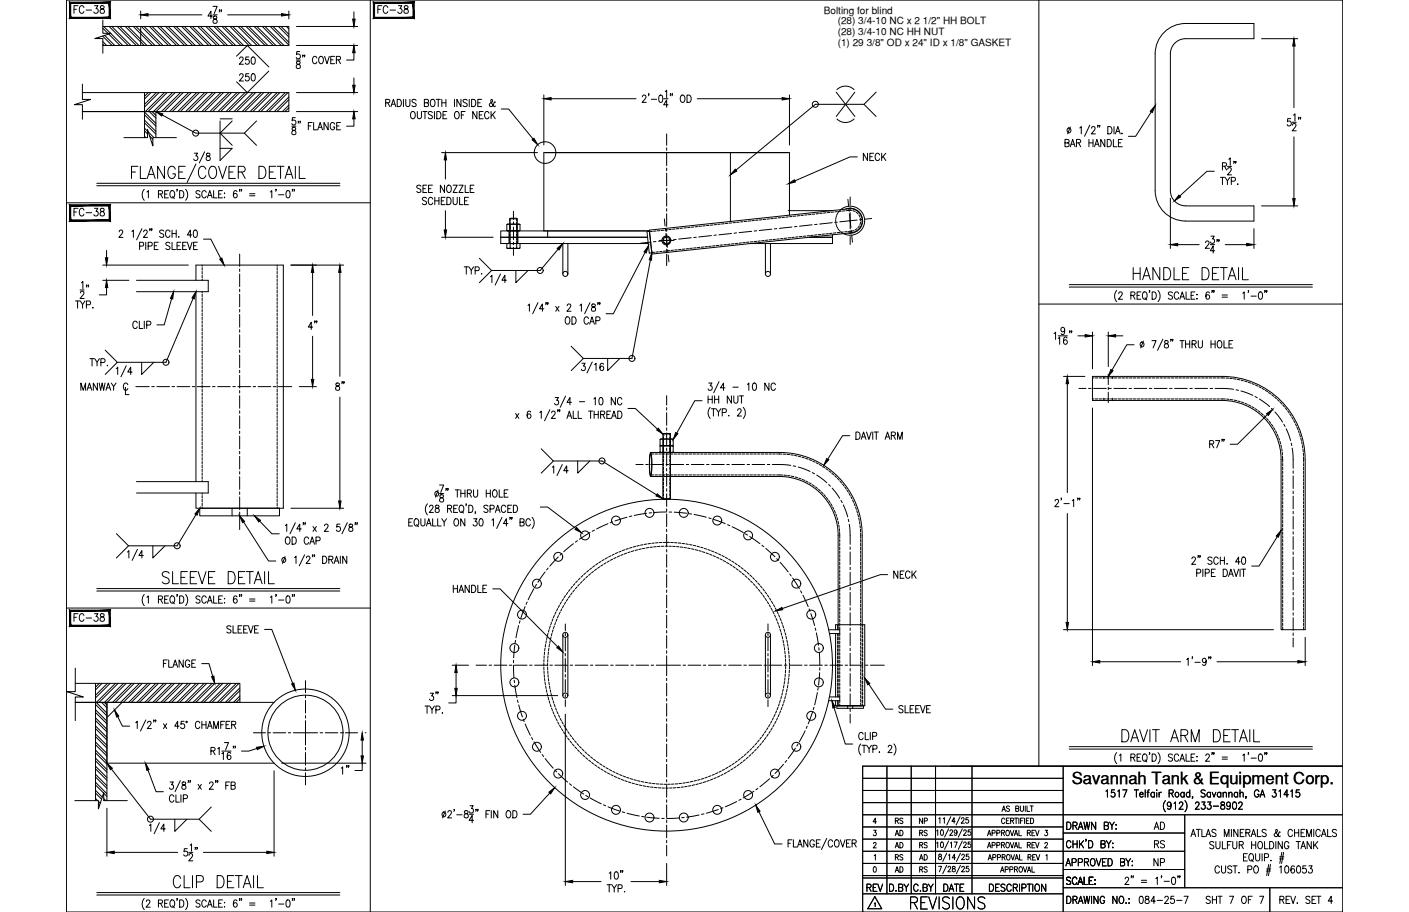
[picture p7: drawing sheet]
<svg xmlns="http://www.w3.org/2000/svg" width="432mm" height="279mm" viewBox="0 0 432 279" stroke-linecap="round" stroke-linejoin="round" font-family="sans-serif">
<defs><g id="words">
<g font-size="7.5">
<text x="342.9" y="228.6">DAVIT ARM DETAIL</text>
<text x="278.3" y="279.8">REVISIONS</text>
</g>
<g font-size="7.1">
<text x="346.4" y="86.8">HANDLE DETAIL</text>
<text x="48.7" y="179.9">SLEEVE DETAIL</text>
<text x="52.2" y="273">CLIP DETAIL</text>
</g>
<text font-size="6.2" x="93.5" y="102.3">4&quot;</text>
<g font-size="5.7">
<text x="21.9" y="5.3">FC-38</text>
<text x="115" y="5.3">FC-38</text>
<text x="21.9" y="67.4">FC-38</text>
<text x="106.5" y="120.7" transform="rotate(-90 106.5 120.7)">8&quot;</text>
<text x="273" y="178.5">NECK</text>
<text x="21.9" y="191.6">FC-38</text>
<text x="108.3" y="238.5" transform="rotate(-90 108.3 238.5)">1&quot;</text>
<text x="352.8" y="255.4">AD</text>
<text x="264.9" y="274.5">REV</text>
<text x="288.2" y="274.5">DATE</text>
</g>
<g font-size="5.3">
<text x="72.3" y="20.8">250</text>
<text x="72.3" y="26.1">250</text>
<text x="263.5" y="50.4">NECK</text>
<text x="24" y="120.7">MANWAY C</text>
<text x="137.9" y="182.7">HANDLE</text>
<text x="68.8" y="195.1">SLEEVE</text>
<text x="49" y="205.7">FLANGE</text>
<text x="352.8" y="261.1">RS</text>
<text x="352.8" y="266.3">NP</text>
<text x="348.2" y="278">084-25-7</text>
<text x="368.7" y="278">SHT 7 OF 7</text>
</g>
<text font-size="5.1" x="328.5" y="240.3">Savannah Tank &amp; Equipment Corp.</text>
<g font-size="4.9">
<text x="273.4" y="253.6">RS</text>
<text x="280.8" y="253.6">NP</text>
<text x="273.4" y="261.1">AD</text>
<text x="280.8" y="261.1">RS</text>
<text x="273.4" y="268.5">AD</text>
<text x="280.8" y="268.5">RS</text>
</g>
<g font-size="4.4">
<text x="273.4" y="257.2">AD</text>
<text x="280.8" y="257.2">RS</text>
<text x="273.4" y="264.6">RS</text>
<text x="280.8" y="264.6">AD</text>
</g>
<g font-size="3.1">
<text x="252.5" y="4.2">Bolting for blind</text>
<text x="256.7" y="7.4">(28) 3/4-10 NC x 2 1/2&quot; HH BOLT</text>
<text x="256.7" y="10.7">(28) 3/4-10 NC HH NUT</text>
<text x="256.7" y="13.9">(1) 29 3/8&quot; OD x 24&quot; ID x 1/8&quot; GASKET</text>
</g>
</g></defs>
<!-- layer: 0 -->
<g fill="none" stroke="#000" stroke-width=".31">
<path d="M20.4 0h391.1v279.4h-391.1zM113.5 0v279.4M318.4 0v234.7M20.4 62.1h93.1M318.4 93.2h93.1M20.4 186.3h93.1M264.4 238.4h61.4M271.8 234.7v39.1M279.3 234.7v39.1M286.7 234.7v39.1M297.9 234.7v39.1M325.8 234.7v44.7"/>
<path d="M411.5 234.7h-147.1v44.7M264.4 242.2h61.4M264.4 245.9h61.4M264.4 253.3h61.4M264.4 257.1h61.4M264.4 249.6h147.1M325.8 255.2h37.3M363.1 249.6v22.4M264.4 264.5h61.4M264.4 260.8h98.7M264.4 269h61.4M264.4 268.2h61.4"/>
<path d="M264.4 273.8h61.4M325.8 272h85.7M325.8 266.4h37.3"/>
</g>
<!-- layer: HANDLE -->
<g fill="none" stroke="#000" stroke-width=".31">
<path d="M354 58.4v-41.9a9.3 9.3 0 0 1 9.3-9.3h21v4.7h-21a4.6 4.6 0 0 0-4.6 4.6v41.9M354 58.4a9.3 9.3 0 0 0 9.3 9.3h21v-4.6h-21a4.7 4.7 0 0 1-4.6-4.7M172.5 74.6v9.3M174 74.6v9.3M234.6 74.6v9.3M236.1 74.6v9.3M172.5 194.5v18.6M174 194.5v18.6M234.6 194.5v18.6M236.1 194.5v18.6"/>
<circle cx="173.2" cy="83.9" r=".77"/>
<circle cx="235.3" cy="83.9" r=".77"/>
<circle cx="173.2" cy="194.5" r=".77"/>
<circle cx="235.3" cy="194.5" r=".77"/>
<circle cx="173.2" cy="213.1" r=".77"/>
<circle cx="235.3" cy="213.1" r=".77"/>
</g>
<!-- layer: 212 SCH 40 -->
<g fill="none" stroke="#000" stroke-width=".31">
<path d="M256.1 67.3v.4M256.1 67.9v.4M256.2 66.8l-.1 .3M256.2 68.5l.1 .4M256.3 66.2l-.1 .4M256.3 69.1l.2 .3M256.5 65.7l-.1 .3M256.5 69.6l.2 .3M256.8 65.2l-.2 .3M256.8 70.1l.2 .3M257.2 70.6l.3 .2M257.2 64.7l-.3 .3"/>
<path d="M257.3 64.6a4.5 4.5 0 0 1 6.1-.3 4.5 4.5 0 0 1 .7 6 4.5 4.5 0 0 1-6.1 1M257.6 71l.3 .2M259.1 64.1a3.8 3.8 0 0 1 5.2 3.1 3.8 3.8 0 0 1-4.4 4.2M60 85.9v-4.7h26.8v74.5h-26.8v-4.7M60 89.4v58.2M62 81.2v.4M62 82v.8M62 83.1v.8M62 84.3v.8M62 85.5v.4M62 89.4v.3M62 90.1v.8"/>
<path d="M62 91.3v.8M62 92.5v.7M62 93.6v.8M62 94.8v.8M62 95.9v.8M62 97.1v.8M62 98.3v.8M62 99.4v.8M84.9 81.2v.4M84.9 82v.8M84.9 83.1v.8M84.9 84.3v.8"/>
<path d="M84.9 85.5v.8M84.9 86.6v.8M84.9 87.8v.8M84.9 89v.7M84.9 90.1v.8M84.9 91.3v.8M84.9 92.5v.7M84.9 93.6v.8M84.9 94.8v.8M84.9 95.9v.8M84.9 97.1v.8M84.9 98.3v.8"/>
<path d="M84.9 99.4v.8M62 100.6v.8M62 101.8v.8M62 102.9v.8M62 104.1v.8M62 105.3v.7M62 106.4v.8M62 107.6v.8M62 108.8v.7M62 109.9v.8M62 111.1v.8M62 112.2v.8"/>
<path d="M62 113.4v.8M62 114.6v.8M62 115.7v.8M62 116.9v.8M62 118.1v.8M62 119.2v.8M84.9 100.6v.8M84.9 101.8v.8M84.9 102.9v.8M84.9 104.1v.8M84.9 105.3v.7M84.9 106.4v.8"/>
<path d="M84.9 107.6v.8M84.9 108.8v.7M84.9 109.9v.8M84.9 111.1v.8M84.9 112.2v.8M84.9 113.4v.8M84.9 114.6v.8M84.9 115.7v.8M84.9 116.9v.8M84.9 118.1v.8M84.9 119.2v.8M62 120.4v.8"/>
<path d="M62 121.6v.7M62 122.7v.8M62 123.9v.8M62 125.1v.7M62 126.2v.8M62 127.4v.8M62 128.5v.8M62 129.7v.8M62 130.9v.8M62 132v.8M62 133.2v.8M62 134.4v.7"/>
<path d="M62 135.5v.8M62 136.7v.8M62 137.9v.7M62 139v.8M84.9 120.4v.8M84.9 121.6v.7M84.9 122.7v.8M84.9 123.9v.8M84.9 125.1v.7M84.9 126.2v.8M84.9 127.4v.8M84.9 128.5v.8"/>
<path d="M84.9 129.7v.8M84.9 130.9v.8M84.9 132v.8M84.9 133.2v.8M84.9 134.4v.7M84.9 135.5v.8M84.9 136.7v.8M84.9 137.9v.7M84.9 139v.8M62 140.2v.8M62 141.4v.7M62 142.5v.8"/>
<path d="M62 143.7v.8M62 144.8v.8M62 146v.8M62 147.2v.4M62 151v.4M62 151.8v.8M62 153v.8M62 154.2v.7M62 155.3v.4M84.9 140.2v.8M84.9 141.4v.7M84.9 142.5v.8"/>
<path d="M84.9 143.7v.8M84.9 144.8v.8M84.9 146v.8M84.9 147.2v.8M84.9 148.3v.8M84.9 149.5v.8M84.9 150.7v.7M84.9 151.8v.8M84.9 153v.8M84.9 154.2v.7M84.9 155.3v.4M256.1 192.9v-1.5h8.9v24.8h-8.9v-1.5"/>
<path d="M256.1 194.1v19.4M256.7 191.4v1.5M256.7 194.1v.8M256.7 195.3v.7M256.7 196.4v.8M256.7 197.6v.8M256.7 198.8v.7M256.7 199.9v.8M264.4 191.4v.6M264.4 192.4v.7M264.4 193.5v.8M264.4 194.7v.8"/>
<path d="M264.4 195.9v.7M264.4 197v.8M264.4 198.2v.7M264.4 199.3v.8M256.7 201.1v.8M256.7 202.2v.8M256.7 203.4v.8M256.7 204.6v.8M256.7 205.7v.8M256.7 206.9v.8M256.7 208.1v.8M256.7 209.2v.8"/>
<path d="M256.7 210.4v.8M256.7 211.6v.7M256.7 212.7v.8M256.7 214.7v1.5M264.4 200.5v.8M264.4 201.7v.7M264.4 202.8v.8M264.4 204v.8M264.4 205.2v.7M264.4 206.3v.8M264.4 207.5v.8M264.4 208.7v.7"/>
<path d="M264.4 209.8v.8M264.4 211v.8M264.4 212.2v.7M264.4 213.3v.8M264.4 214.5v.7M264.4 215.6v.6"/>
<circle cx="93.6" cy="224.5" r="13.4"/>
<circle cx="93.6" cy="224.5" r="11.5"/>
</g>
<!-- layer: CENTER -->
<g fill="none" stroke="#000" stroke-width=".31">
<path d="M204.3 41v3.5M204.3 45.3v.8M204.3 46.8v3.9M204.3 51.5v.8M204.3 53v3.9M204.3 57.7v.8M204.3 59.3v3.8M73.4 77.9v3.7M157.4 64.7v2.5M157.4 68v.8M157.4 69.6v3.8M157.4 74.2v.8"/>
<path d="M157.4 75.8v2.5M199.5 74.2l-3.2 .3M201 74l-.7 .1M202.1 73.7h4.4M203.6 67.1l.2 2.1M203.9 70l.1 .8M204.1 71.5l.4 4.3M204.3 63.9v.8M204.3 65.5v3.8M204.3 70.1v.8M204.3 71.7v3.8M204.3 76.3v.8"/>
<path d="M204.3 77.9v3.5M204.6 76.5l.1 .8M204.8 78.1l.2 2.1M205.7 73.5l-3.9 .4M207.2 73.3l-.8 .1M211.8 72.8l-3.8 .5M213.4 72.7l-.8 .1M218 72.2l-3.9 .4M219.5 72l-.7 .1M224.2 71.5l-3.9 .4M225.7 71.4h-.7M230.4 70.9l-3.9 .4"/>
<path d="M231.9 70.7l-.8 .1M236.5 70.2l-3.8 .4M238.1 70l-.8 .1M242.7 69.6l-3.9 .4M244.2 69.4l-.7 .1M248.9 68.9l-3.9 .4M250.4 68.7l-.8 .1M255 68.2l-3.8 .4M256.6 68.1h-.8M257.4 68l3.1-.4 .3 2.2M259.8 61.1l.3 2.1M260.2 64v.7"/>
<path d="M260.3 65.5l.2 2.1 2.2-.2M260.5 60.3v2.5M260.5 63.6v.8M260.5 65.2v4.9M260.5 70.9v.8M260.5 72.5v2.4M260.9 70.5v.8M261 72.1l.2 2.1M264.2 67.2l-.8 .1M267.1 66.9l-2.1 .3M73.4 82.4v.8M73.4 83.9v3.9"/>
<path d="M73.4 88.6v.8M73.4 90.1v3.9M73.4 94.8v.8M73.4 96.4v3.8M41.6 118.4h4.1M46.5 118.4h.8M48.1 118.4h3.8M52.7 118.4h.8M54.3 118.4h3.8M58.9 118.4h.8M60.5 118.4h3.9M65.1 118.4h.8"/>
<path d="M66.7 118.4h3.9M71.4 118.4h.7M72.9 118.4h3.9M73.4 101v.8M73.4 102.6v3.8M73.4 107.2v.8M73.4 108.8v3.8M73.4 113.4v.8M73.4 115v3.9M73.4 119.6v.8M77.6 118.4h.7M79.1 118.4h3.9"/>
<path d="M83.8 118.4h.7M85.3 118.4h4.1M330.6 119h2.2M333.6 119h.8M335.1 119h3.9M339.6 114.6v3.2M339.6 118.6v.8M339.8 119h.8M341.4 119h3.8M346 119h.8M347.6 119h3.8M352.2 119h.8"/>
<path d="M353.8 119h3.9M358.4 119h.8M360 119h3.9M364.6 119h.8M366.2 119h3.9M370.8 119h.8M372.4 119l5.6 .3M378.8 119.4l.8 .2M380.3 119.8l3.6 1.3M73.4 121.2v3.9M73.4 125.9v.7M73.4 127.4v3.9"/>
<path d="M73.4 132.1v.7M73.4 133.6v3.9M73.4 138.3v.7M73.4 139.8v3.9M204.3 121.2v2.9M204.3 124.9v.7M204.3 126.4v3.9M204.3 131.1v.7M204.3 132.6v3.9M204.3 137.3v.8M204.3 138.8v3.9M339.6 120.2v3.2"/>
<path d="M384.6 121.5l.7 .4M386 122.2l3.1 2.4M389.6 125.1l.6 .5M390.7 126.2l2.3 3.1M393.4 130l.4 .7M394.2 131.4l1.3 3.6M395.7 135.7l.2 .8M396 137.3l.3 6.2M73.4 144.5v.7M73.4 146v3.9M73.4 150.7v.8M73.4 152.2v3.9"/>
<path d="M73.4 156.9v.8M73.4 158.5v3.7M187.7 159.9l-.7 .2M192.2 158.5l-3.7 1.1M193.6 158.1l-.7 .2M194.9 142.3h2.2M197.9 142.3h.8M198.2 157.2l-3.8 .7M199.4 142.3h3.9M199.7 157.1l-.8 .1M204.1 142.3h.8M204.3 156.8l-3.9 .2"/>
<path d="M204.3 143.5v.8M204.3 145.1v3.8M204.3 149.7v.8M204.3 151.3v3.8M204.3 155.9v.8M204.3 157.5v3.9M205.1 156.9h.7M205.7 142.3h3.8M206.6 156.9l3.8 .3M210.3 142.3h.8M211.2 157.4l.7 .1M211.9 142.3h3.8"/>
<path d="M212.7 157.6l3.8 .9M216.5 142.3h.8M217.2 158.7l.7 .2M218.1 142.3h3.9M218.7 159.1l3.6 1.3M222.7 142.3h.8M224.3 142.3h3.9M228.9 142.3h.8M230.5 142.3h3.9M235.1 142.3h.8M236.7 142.3l5.6 .3M243.1 142.7l.8 .2"/>
<path d="M244.6 143.1l3.6 1.3M248.9 144.8l.7 .4M250.3 145.5l3.1 2.4M254 148.4l.5 .6M255 149.5l2.3 3.2M257.7 153.3l.4 .7M258.4 154.7l1.4 3.6M260 159.1l.1 .7M396.3 144.3v.7M396.3 145.8v3.9M396.3 150.5v.7M396.3 152v3.9"/>
<path d="M396.3 156.7v.7M396.3 158.2v3.9M164.4 179l-.4 .7M167 175.2l-2.2 3.2M168 174l-.5 .6M171.1 170.6l-2.6 2.8M172.2 169.5l-.6 .6M175.7 166.6l-2.9 2.4M177 165.7l-.7 .4M180.8 163.2l-3.2 2M182.2 162.4l-.7 .4M186.3 160.4l-3.5 1.7"/>
<path d="M204.3 162.1v.8M204.3 163.7v3.9M204.3 168.3v.8M204.3 169.9v3.9M204.3 174.5v.8M204.3 176.1v3.9M223 160.7l.7 .3M224.4 161.4l3.4 1.8M228.4 163.5l.7 .4M229.7 164.4l3.2 2.2M233.5 167l.6 .5M234.7 168l2.8 2.6"/>
<path d="M238 171.2l.6 .5M239.1 172.3l2.4 2.9M242 175.8l.5 .7M242.9 177.1l2.1 3.2M260.3 160.6l.2 6.2M260.5 167.6v.7M260.5 169.1v3.9M260.5 173.8v.7M260.5 175.3v3.9M260.5 180v.7M396.3 162.9v.7M396.3 164.4v3.9"/>
<path d="M396.3 169.1v.8M396.3 170.6v3.9M396.3 175.3v.8M396.3 176.8v3.9M157.8 197.7l-.4 3.8M158 196.2l-.1 .7M158.9 191.7l-.8 3.7M159.4 190.2l-.2 .7M160.9 185.8l-1.3 3.7M161.5 184.4l-.3 .7M163.6 180.3l-1.7 3.4M173.2 191.2v2"/>
<path d="M173.2 194v.8M173.2 195.5v3.9M204.3 180.7v.8M204.3 182.3v3.9M204.3 187v.7M204.3 188.5v3.9M204.3 193.2v.8M204.3 194.7v3.9M204.3 199.4v.8M235.4 191.2v2M235.4 194v.8M235.4 195.5v3.9"/>
<path d="M245.3 181l.4 .7M246.1 182.4l1.6 3.4M248 186.5l.2 .8M248.5 188l1.1 3.6M249.8 192.4l.2 .7M250.2 193.9l.6 3.8M250.9 198.4l.1 .8M251.1 200l.1 3.8M260.5 181.5v3.9M260.5 186.2v.7M260.5 187.7v3.9M260.5 192.4v.7"/>
<path d="M260.5 193.9v3.9M260.5 198.6v.8M396.3 181.5v.8M396.3 183v3.9M396.3 187.7v.8M396.3 189.3v3.8M396.3 193.9v.8M396.3 195.5v2.7M93.6 208.5v3.7M93.6 213v.8M93.6 214.6v3.9M93.6 219.2v.8"/>
<path d="M145.9 203.8h3.2M149.9 203.8h.8M151.4 203.8h3.9M156.1 203.8h.8M157.4 203.8l.1 3.8M157.4 202.3v.8M157.6 208.4l.1 .8M157.6 203.8h3.9M157.8 210l.6 3.7M158.6 214.5l.2 .7M159 216l1.1 3.6M162.3 203.8h.8"/>
<path d="M163.9 203.8h3.8M168.5 203.8h.8M170.1 203.8h3.8M173.2 200.2v.8M173.2 201.7v4.2M173.2 206.6v.8M173.2 208.2v3.9M173.2 212.9v.7M173.2 214.4v2.1M174.7 203.8h.8M176.3 203.8h3.8M180.9 203.8h.8"/>
<path d="M182.5 203.8h3.9M187.1 203.8h.8M188.7 203.8h3.9M193.3 203.8h.8M194.9 203.8h3.9M199.5 203.8h.8M201.1 203.8h7.4M204.3 200.9v6.1M204.3 207.8v.8M204.3 209.3v3.9M204.3 214v.8M204.3 215.5v3.9"/>
<path d="M209.3 203.8h.8M210.9 203.8h3.9M215.5 203.8h.8M217.1 203.8h3.9M221.7 203.8h.8M223.3 203.8h3.9M227.9 203.8h.8M229.5 203.8h3.9M234.1 203.8h.8M235.4 200.2v.8M235.4 201.7v4.2M235.4 206.6v.8"/>
<path d="M235.4 208.2v3.9M235.4 212.9v.7M235.4 214.4v2.1M235.7 203.8h3.9M240.4 203.8h.7M241.9 203.8h3.9M246.6 203.8h.8M248.1 203.8h3.9M249 218.1l-1.3 3.6M249.4 216.7l-.2 .7M250.5 212.2l-.8 3.7M250.7 210.7l-.1 .7"/>
<path d="M251.2 206.1l-.4 3.8M251.2 204.6v.7M252.8 203.8h.8M254.3 203.8h3.9M259 203.8h.8M260.5 203.8h3.9M260.5 200.1v3.9M260.5 204.8v.8M260.5 206.4v3.8M260.5 211v.8M260.5 212.6v3.8M260.5 217.2v.8"/>
<path d="M260.5 218.8v2.7M265.2 203.8h.8M266.7 203.8h4.3M77.6 224.5h3.8M82.1 224.5h.8M83.7 224.5h3.9M88.3 224.5h.8M89.9 224.5h7.4M93.6 220.8v7.4M93.6 229v.8M93.6 230.5v3.9M93.6 235.2v.8"/>
<path d="M93.6 236.7v3.8M98.1 224.5h.8M99.7 224.5h3.8M104.3 224.5h.8M105.9 224.5h3.7M160.4 220.3l.2 .8M160.9 221.8l1.6 3.5M162.9 225.9l.4 .7M163.7 227.3l2 3.2M166.2 231.2l.4 .6M167.1 232.4l2.4 2.9M170.1 235.9l.5 .6"/>
<path d="M171.1 237l2.8 2.6M204.3 220.2v.8M204.3 221.7v3.9M204.3 226.4v.8M204.3 227.9v3.9M204.3 232.6v.8M204.3 234.2v3.8M204.3 238.8v.8M235.8 238.6l-2.9 2.4M237 237.5l-.6 .6M240.1 234.1l-2.6 2.9M241.1 233l-.5 .6"/>
<path d="M243.8 229.2l-2.2 3.2M244.6 227.9l-.4 .7M246.7 223.9l-1.7 3.3M247.4 222.5l-.3 .7M174.5 240.1l.6 .5M175.7 241l3.2 2.3M179.5 243.7l.7 .4M180.8 244.5l3.4 1.8M184.9 246.6l.7 .3M186.4 247.2l3.5 1.3M190.7 248.7l.7 .2M192.2 249.2l3.7 .8"/>
<path d="M196.7 250.1l.7 .1M198.2 250.4l3.8 .3M202.8 250.7h.7M204.3 240.4v3.8M204.3 245v.8M204.3 246.6v3.9M204.3 251.2v.8M204.3 252.8v3.9M204.3 257.5v.7M204.3 259v3.2M208.2 250.6l-3.9 .2M209.7 250.4l-.8 .1"/>
<path d="M214.2 249.7l-3.8 .6M215.7 249.3l-.7 .2M220.1 248l-3.6 1.2M221.6 247.5l-.7 .2M225.8 245.6l-3.5 1.6M227.1 244.8l-.7 .4M231 242.4l-3.2 2.1M232.3 241.5l-.7 .5"/>
</g>
<!-- layer: DIM -->
<g fill="none" stroke="#000" stroke-width=".31">
<path d="M31.5 6.1v4.1h2.6l-5 1.6h2.4v4.5M43.1 3.4v2.4M45.4 4.6h16.5M65.1 4.9h-1.4l.9-1.5v2.3M65.3 1.9h1.2l-.9 2.3M65.3 4.6h1.2M65.4 5v.7a.89 .89 0 0 1 1 .4 .89 .89 0 0 1 0 .9 .72 .72 0 0 1-1.2-.4 .72 .72 0 0 1 1-.8l.2-.6a.62 .62 0 0 0-1-.2zM67.4 3.1h-.2h.2l-.2 .5M67.9 3.1h-.2h.2l-.2 .5M69.8 4.6h16.5M72.5 17.2l3.3-3.3 6.6 6.6M88.5 3.4v2.4"/>
<path d="M90.8 18.4h1.3M90.8 8.1h18.8M90.8 13.9h18.8M91 18.9v.6a.88 .88 0 0 1 .9 .4 .88 .88 0 0 1 0 1 .72 .72 0 0 1-1.2-.5 .72 .72 0 0 1 1-.8l.2-.1a.45 .45 0 0 0-.3-.7zM91.9 15.8h-.9l-.1 .9a.7 .7 0 0 1 1 .1 .7 .7 0 0 1-.1 1 .7 .7 0 0 1-1-.2M92.9 17h-.2h.2l-.2 .5M93.4 17h-.2h.2l-.2 .5M97.1 17.8a.7 .7 0 0 0-.8-.5 .7 .7 0 0 0-.5 .8v.5a.7 .7 0 0 0 .5 .9 .7 .7 0 0 0 .8-.5M98 17.4l.2-.1a1.14 1.14 0 0 1 .9 1.1 1.14 1.14 0 0 1-.9 1.1 1.44 1.44 0 0 1-.2-2.1zM99.5 17.3l.7 2.2 .7-2.2M101.4 18.3h.7M102.6 17.3h-1.2v2.2h1.2"/>
<path d="M103.1 18.3l1.1-.1 .1-.7-1.2-.2v2.2M103.7 18.3l.7 1.2M108.5 16.2v2.2h-2.3M108.5 3.6v2.3M386.6 11.9h11.1M396.5 14.1v18.9M25.3 25.8v4.7h2.5l-5 1.6h2.5v4.4M49.7 35.2l10.3 5.6h14.9M67.4 37.1v12.1l3.8-3.8h-3.8M67.4 36.4h3.8M71.2 37.1l-3.8 3.7 3.8 3.7M78.6 37.1l-3.7 3.7"/>
<path d="M82.4 21.8l-6.6 6.6-3.3-3.3M89.4 38.7h1.3M89.6 39.1v.7a.88 .88 0 0 1 .9 .4 .88 .88 0 0 1 0 .9l-.2 .2a.72 .72 0 0 1-.9-.8 .72 .72 0 0 1 .9-.6l.2-.1a.45 .45 0 0 0-.2-.8zM90.5 36h-.9l-.1 1a.7 .7 0 0 1 1 0 .7 .7 0 0 1-.1 1 .7 .7 0 0 1-1-.2M90.8 28.4h18.8M90.8 34.2h18.8M91.5 37.2h-.2h.2l-.2 .5M92.1 37.2h-.2h.2l-.2 .5M94.5 38.6h.7M95.7 37.5h-1.2v2.3M96.1 37.5v2.3h1.1M97.4 39.8l.7-2.3 .7 2.3"/>
<path d="M97.7 39h.9M100.6 37.5v2.3l-1.3-2.3v2.3M102.6 38.1a.7 .7 0 0 0-.9-.6 .7 .7 0 0 0-.5 .9v.5a.7 .7 0 0 0 .7 .9 .7 .7 0 0 0 .7-.9h-.5M103.2 38.6h.7M104.4 37.5h-1.2v2.3h1.2M108.5 36.4v2.3h-2.3M108.5 23.9v2.2M118.2 31.5l1.1-.1 .1-.8-1.2-.2v2.3M118.8 31.5l.7 1.2M119.8 32.7l.8-2.3 .7 2.3M120.1 31.9h.9M121.7 30.4a1.13 1.13 0 0 1 1.3 1.1 1.13 1.13 0 0 1-1.3 1.2z"/>
<path d="M123.6 30.4v2.3M124.4 30.4v1.6l.5 .7 .6-.4 .1-1.9M126.2 34.3l.1-.1a1.13 1.13 0 0 1 1 1.1 1.13 1.13 0 0 1-1 1.1 1.43 1.43 0 0 1-.1-2.1zM127.5 30.8l-.4-.4-.7 .1-.1 .7 1 .5 .2 .6-.4 .4-.8-.4M127.9 34.2v1.6l.5 .6 .7-.3 .1-1.9M129.6 34.2h1.3M130 31.5l1.1-.1 .1-.8-1.2-.2v2.3l1.2-.3 .1-.5-.4-.4M130.2 34.2v2.2M132.2 30.5l.2-.1a1.13 1.13 0 0 1 .9 1.1 1.13 1.13 0 0 1-.9 1.2 1.41 1.41 0 0 1-.2-2.2zM132.5 34.5l-.5-.3-.8 .3 .2 .5 .9 .4 .2 .4v.3l-.5 .3-.8-.3M133.1 34.2v2.2M133.7 30.4h1.2"/>
<path d="M133.9 34.2a1.13 1.13 0 0 1 1.3 1.1 1.13 1.13 0 0 1-1.3 1.1zM134.3 30.4v2.3M135.4 30.4v2.3M135.4 31.5h1.3M135.8 35.2h.7M136.7 30.4v2.3M136.9 34.2h-1.1v2.2h1.1M139.3 30.4v2.3M139.6 34.3l.2-.1a1.13 1.13 0 0 1 1 1.1 1.13 1.13 0 0 1-1 1.1 1.41 1.41 0 0 1-.2-2.1zM141.3 30.4v2.3l-1.3-2.3v2.3M141.4 35.2h.7M142.5 34.2h-1.1v2.2"/>
<path d="M143.2 30.8l-.5-.4-.8 .4 .2 .5 1 .5-.1 .8-.6 .1-.5-.4M143.8 30.4v2.3M144.5 30.4a1.13 1.13 0 0 1 1.3 1.1 1.13 1.13 0 0 1-1.3 1.2zM146.2 34.2v2.2l-1.3-2.2v2.2M146.4 31.5h.8M146.9 35.2h.7M147.6 30.4h-1.2v2.3h1.2M148.1 34.2h-1.2v2.2h1.2M149.9 34.7a.7 .7 0 0 0-.9-.5 .7 .7 0 0 0-.5 .8v.5a.7 .7 0 0 0 .5 .9 .7 .7 0 0 0 .9-.5M150.5 34.2v2.2M151 35.1l.8 1.3M151.8 31.4l-.1-.2a2.18 2.18 0 0 1-1.4 1.5l-.3-.7 1-1-.3-.6-.3 .4 .1 .5 .8 1.3 .4 .1 .1-.3"/>
<path d="M151.8 34.2l-1.3 1.4M153.6 33.4h2.3l7.5 9.2M166.7 29.1v15.3M168.9 30.2h26M196.9 29.7l.4-.6h.3l.4 .5-.3 .7-.9 1.1h1.3M198.9 28.8h-.2h.2l-.2 .5M199.6 30.4h1.6M202.1 29.2l.5-.1a1.44 1.44 0 0 1 0 2.3h-.2a1.64 1.64 0 0 1-.3-2.2zM203.4 30.2h1.3M203.9 28.1l.4-.5v2.3M204.7 32.1h-1.3l.9-1.5v2.3M205.6 28.8h-.2h.2l-.2 .5"/>
<path d="M206.1 28.8h-.2h.2l-.2 .5M208.8 29.2a1.05 1.05 0 0 1 1.2 .6 1.05 1.05 0 0 1-.3 1.3l-.3 .3a1.2 1.2 0 0 1-1-.9 1.2 1.2 0 0 1 .4-1.3zM210.5 29.1a1.13 1.13 0 0 1 1.3 1.1 1.13 1.13 0 0 1-1.3 1.2zM213.7 30.2h26M241.9 29.1v15.3M256.3 28.2l5.7 7.5M256.5 27.5a3.7 3.7 0 0 1 5.2 0M256.5 36.4a3.7 3.7 0 0 0 5.2 0M262 28.2l-5.7 7.5M264.8 32h-14.9l-24.3 20.1M264.8 32l3.7 3.7M268.5 28.2l-3.7 3.8"/>
<path d="M328 38.9l-.8 2.1M330.9 39.2l.5-.4v2.2M334 38.4l-1.6 3.4M334.5 39.3l.4-.5 .5 .1 .2 .3-.3 .7-.9 1.1h1.3M336.5 38.5h-.2h.2l-.2 .5M337.1 38.5h-.2h.2l-.2 .5M339.5 38.8a1.13 1.13 0 0 1 1.3 1.1 1.13 1.13 0 0 1-1.3 1.1zM341.4 38.8v2.2M352.8 34.3l-4.8 7.5h-2.2M395.5 36.3h-.9l-.1 1a.7 .7 0 0 1 1.1 0 .7 .7 0 0 1-.1 1.1 .7 .7 0 0 1-1-.2M396 37.5h1.3M396.1 38.4l.4-.6h.3l.4 .5-.3 .7-.9 1.1h1.3"/>
<path d="M396.4 35.3l.5-.4v2.2M398.1 36h-.2h.2l-.2 .6M398.6 36h-.2h.2l-.2 .6M29.7 56.9h74.5M29.7 56.2h74.5M38 42.2h7.2v-2.5l1.6 5v-2.5h7.3M40.3 52.7h1.2M42.3 50.9h-2v3.8M43 50.9v3.8h1.8M44.2 58a2.55 2.55 0 0 0 0 3.4M45 58.8l.5-.4v2.2M45.1 54.7l1.2-3.8 1.2 3.8"/>
<path d="M45.6 53.4h1.5M48.6 59.5l1-.1 .2-.4-.2-.5-1-.1v2.2M49.2 59.5l.6 1.1M50.4 50.9v3.8l-2.1-3.8v3.8M50.5 59.5h.7M51.6 58.4h-1.1v2.2h1.1M52.5 58.5l.1-.1a1.13 1.13 0 0 1 1 1.1 1.13 1.13 0 0 1-1 1.1 1.39 1.39 0 0 1-.1-2.1zM53.7 51.8a1.16 1.16 0 0 0-1.4-.8 1.16 1.16 0 0 0-.8 1.4 1.66 1.66 0 0 0 1.5 2.3 1.29 1.29 0 0 0 .7-1.4h-.7M54.3 58.1h-.1h.1l-.1 .5M54.8 52.7h1.2M55.1 58.4a1.13 1.13 0 0 1 1.3 1.1 1.13 1.13 0 0 1-1.3 1.1zM56.7 50.9h-1.9v3.8h1.9"/>
<path d="M56.9 58a2.55 2.55 0 0 1 0 3.4M59.6 46.9h1l-.6 .9a.68 .68 0 0 1 .6 1 .68 .68 0 0 1-1.2-.1M60 50.2l-2.7 5.7M61.3 58.7l-.4-.3-.9 .3 .2 .5 .9 .5 .2 .3v.3l-.4 .3-.9-.3M62.7 46.5l-1.6 3.4M63.1 51.8a1.16 1.16 0 0 0-1.4-.8 1.16 1.16 0 0 0-.9 1.4 1.66 1.66 0 0 0 1.5 2.3l.8-.9M63.2 58.9a.7 .7 0 0 0-.8-.5 .7 .7 0 0 0-.6 .8v.6a.7 .7 0 0 0 .6 .8 .7 .7 0 0 0 .8-.5M63.4 47v.7a.82 .82 0 0 1 .9 .4 .82 .82 0 0 1-.3 1.1 .72 .72 0 0 1-.9-.8 .72 .72 0 0 1 1-.6l.2-.6a.66 .66 0 0 0-.9-.2zM63.8 59.9h.9M64.6 51.1l.3-.2a1.64 1.64 0 0 1 1.5 2.4l-.2 .5a1.06 1.06 0 0 1-1.6 .7 2.49 2.49 0 0 1 0-3.4zM65.5 58.4v2.2h1M67 50.9l1.2 3.8 1.2-3.8"/>
<path d="M67 59.5h.7M68.2 58.4h-1.2v2.2h1.2M68.8 59.1v.3zM70.2 52.7h1.2M72.1 50.9h-1.9v3.8h1.9M72.6 58.7l-.5-.3a1.27 1.27 0 0 0 .1 2.2 .64 .64 0 0 0 .6-.6 .64 .64 0 0 0-.6-.6 .64 .64 0 0 0-.7 .5M73 52.7h1.4a.88 .88 0 0 0 .8-.9 .88 .88 0 0 0-.8-.9h-1.4v3.8M73.5 58.1h-.2h.2l-.2 .5M74.1 58.1h-.2h.2l-.2 .5M74.1 52.7l1 2M74.9 40.8l3.7 3.7M76.5 59.4h1.6"/>
<path d="M76.5 60h1.6M79.4 50.9h1a2.12 2.12 0 0 1 0 3.8h-1zM82.5 52.7h1.2M82.8 58.8l.5-.4v2.2M84.5 50.9h-2v3.8h2M84.6 58.1h-.1h.1l-.1 .5M84.9 50.9h2.1M85.4 59.7h1.6M86 50.9v3.8M87.4 54.7l1.2-3.8 1.2 3.8M87.8 53.4h1.5M87.9 58.5l.4-.1a1.38 1.38 0 0 1 0 2.2h-.1a1.56 1.56 0 0 1-.3-2.1z"/>
<path d="M89.7 58.1h-.2h.2l-.2 .5M90.3 58.1h-.2h.2l-.2 .5M90.5 50.9v3.8M91.7 50.9v3.8h1.8M129 57.1a.63 .63 0 0 0-.8-.4 .63 .63 0 0 0-.4 .8l1 .5 .2 .7-.5 .3-.8-.3M129.6 57.8h.7M130.8 56.7h-1.2v2.3h1.2M131.3 57.8h.8M132.5 56.7h-1.2v2.3h1.2M135.3 46.8h29.4M136.2 56.7v2.3l-1.2-2.3v2.3M136.5 49v5.9"/>
<path d="M137.2 56.8l.2-.1a1.14 1.14 0 0 1 .9 1.1 1.14 1.14 0 0 1-.9 1.2 1.45 1.45 0 0 1-.2-2.2zM138.9 56.7h1.2l-1.2 2.3h1.2M140.7 56.7h1.2l-1.2 2.3h1.2M142.6 56.7v2.3h1M144.1 57.8h.7M145.3 56.7h-1.2v2.3h1.2M262.7 48.1h-2.2l-16.9 7.3M326.4 43.8l1.1-.1 .1-.8-1.2-.2v2.3l1.2-.3v-.5l-.4-.4M328 45l.7-2.3 .8 2.3M328.3 44.2h.9M329.9 43.8l1.1-.1 .1-.8-1.2-.2v2.3M330.5 43.8l.7 1.2"/>
<path d="M333.7 42.7v2.3M333.7 43.8h1.3M335 42.7v2.3M335.4 45l.7-2.3 .8 2.3M335.7 44.2h.9M338.6 42.7v2.3l-1.3-2.3v2.3M339.3 42.7a1.13 1.13 0 0 1 1.3 1.1 1.13 1.13 0 0 1-1.3 1.2zM341.2 42.7v2.3h1.1M341.8 41l.8-2.2 .7 2.2M342.1 40.3h.9M342.8 43.8h.7M343.8 40.8v.2z"/>
<path d="M343.9 42.7h-1.1v2.3h1.1M372.1 52.5h-2.2l-8.4 7.5M374 54.3h1.3M374.6 50.9l1.1-.1 .2-.3-.2-.5-1.1-.2v2.3M374.6 54.3v2.3M375.3 50.9l.6 1.2M375.4 54.3l.8 1.1v1.2M376.2 51h1.2M376.3 51.9l.3-.5h.4l.3 .4-.2 .7-.9 1.1h1.2M376.6 48.8l.4-.4v2.2M376.9 54.3l-.7 1.1M377.3 55.5l1.1-.1 .1-.9-1.2-.2v2.3"/>
<path d="M378.2 49.5h-.1h.1l-.1 .6M378.8 49.5h-.2h.2l-.2 .6M379.3 56.3v.3zM396.5 41.9v18.9M32.7 76.7v2.3M36.5 71l.4-.5h.4l.3 .4-.3 .8-.9 1h1.3M40.4 70.9l.5-.4v2.2M42.8 75.4l1.1-.1 .1-.3-.1-.7-1.1-.1v2.3M43.5 70.1l-1.6 3.4M44 71l.4-.5h.4l.3 .4-.2 .8-1 1h1.3M44.7 74.2v2.3M45.4 75.4l1.1-.1 .2-.3-.2-.7-1.1-.1v2.3"/>
<path d="M46 70.2h-.2h.2l-.2 .5M46.6 70.2h-.2h.2l-.2 .5M47.3 75.3h.7M48.5 74.2h-1.2v2.3h1.2M50.2 70.8l-.5-.3-.8 .3 .2 .5 1 .6 .1 .5-.5 .3-.8-.3M52.1 71a.7 .7 0 0 0-.8-.5 .7 .7 0 0 0-.6 .8v.6a.7 .7 0 0 0 .6 .8 .7 .7 0 0 0 .8-.5M52.1 74.5l-.5-.3-.8 .3 .2 .6 1 .5 .1 .5-.5 .4-.8-.4M52.7 74.2v2.3h1.1M52.7 70.5v2.2M52.7 71.6h1.3M52.9 60.2l.5 .6M54 70.5v2.2"/>
<path d="M54.3 75.3h.7M54.8 72.5v.2zM55.4 74.2h-1.1v2.3h1.1M56 75.3h.7M57.2 74.2h-1.2v2.3h1.2M57.4 74.2l.7 2.3 .8-2.3M58.8 72h-1.4l.9-1.5v2.2M59.3 75.3h.7M59.5 70.6l.5-.1a1.44 1.44 0 0 1 0 2.2h-.2a1.58 1.58 0 0 1-.3-2.1zM60.5 74.2h-1.2v2.3h1.2M62.4 73.3h2.2l3.1 5.9M63.6 60.6l.7-2.2 .7 2.2"/>
<path d="M68.8 60.4v.2zM130.7 60.8a.67 .67 0 0 0-.7-.4 .67 .67 0 0 0-.6 .6l1.3 1.1v.3l-.4 .3-.9-.3M132.6 61a.7 .7 0 0 0-.8-.5 .7 .7 0 0 0-.5 .8v.5a.7 .7 0 0 0 .5 .9 .7 .7 0 0 0 .8-.5M133.2 60.5v2.2M133.2 61.5h1.3M134.5 60.5v2.2M135.2 61.5h.8M135.3 72.7h15.8M136.4 60.5h-1.2v2.2h1.2M136.5 64.6v5.8M136.9 60.5a1.13 1.13 0 0 1 1.3 1.1 1.13 1.13 0 0 1-1.3 1.1zM138.9 60.5v1.6l.5 .6 .4-.1 .3-.5v-1.6"/>
<path d="M140.8 60.5v2.2h1.1M142.4 61.5h.7M143.6 60.5h-1.2v2.2h1.2M146.9 79.1l3.7 3.8M171 76.3l-5.5 6.6h-14.9l-3.7 3.7M197.7 77.3l-9.7 18.8h-2.3M199.3 79.7l-5.6 30.1h-14.9M358.7 60.7v15.4M360.9 75h6.6M369.4 74.4l.4-.6 .6 .1 .1 .4-.2 .7-.9 1.1h1.2M370.9 75h1.4M371.1 72.3h1l-.5 .9a.67 .67 0 0 1 .5 1 .67 .67 0 0 1-1.2-.1"/>
<path d="M372.3 76.8h-1.4l.9-1.5v2.3M373.1 73.5h-.2h.2l-.2 .5M373.6 73.5h-.2h.2l-.2 .5M375.5 75h6.6M384.3 70.1v6M386.6 63.1h11.1M23.1 92.2h1.3M23.8 92.2v2.2M24.5 88.8h1.3M24.6 92.2l.7 1.1v1.1M24.6 89.7l.4-.5 .5 .1 .2 .3-.3 .8-.9 1.1h1.3M25 86.7l.4-.5v2.3"/>
<path d="M26 92.2l-.7 1.1M26.5 93.4l1.1-.1 .1-.4-.1-.6-1.1-.1v2.2M26.6 87.4h-.2h.2l-.2 .5M27.2 87.4h-.2h.2l-.2 .5M28.5 94.2v.2zM31.5 81.2h26.2M31.5 85.9h8M32.7 88.1v2.2h-2.3M42.1 98.9a.7 .7 0 0 0-.9-.5 .7 .7 0 0 0-.5 .9v.5a.7 .7 0 0 0 .5 .8 .7 .7 0 0 0 .9-.5M42.7 98.4v2.2h1.1M44.2 98.4v2.2M45 99.6l1-.1 .2-.4-.2-.6-1-.1v2.2"/>
<path d="M52.6 91.5l-2.3 8h-2.2M59.2 91.4l-8.3 19.6h-14.9M89.2 81.2h16.1M95.8 83.4v13.2M104.2 83.4v31.9M142.3 81.7h1.2M142.9 81.7v2.3M143.7 81.7l.7 1.1v1.2M145.1 81.7l-.7 1.1M145.6 82.9l1.1-.1 .2-.3-.2-.6-1.1-.2v2.3M147.6 83.8v.2zM150.3 84.8l.4-.5v2.3"/>
<path d="M153.4 83.9l-1.7 3.4M155.2 85.9h-1.4l.9-1.6v2.3M158.1 82.9v3.7l3.7-3.7M161.8 93.6l.4-.5v2.3M164.9 92.7l-1.7 3.4M166.7 94.6h-1.4l.9-1.5v2.3M167.4 92.8h-.2h.2l-.2 .5M168 92.8h-.2h.2l-.2 .5M170.3 93.9l1 1.5M171.3 93.9l-1 1.5M173.6 97.2l.1-.1a1.14 1.14 0 0 1 1 1.1 1.14 1.14 0 0 1-1 1.1 1.46 1.46 0 0 1-.1-2.1zM173.8 93.7l.4-.6h.4l.3 .5-.3 .7-.9 1.1h1.3"/>
<path d="M175.3 97.1a1.13 1.13 0 0 1 1.3 1.1 1.13 1.13 0 0 1-1.3 1.1zM177.7 93.6l.5-.5v2.3M180.3 97.6a.7 .7 0 0 0-.8-.5 .7 .7 0 0 0-.5 .8v.5a.7 .7 0 0 0 .5 .9 .7 .7 0 0 0 .8-.5M180.7 99.3l.7-2.2 .8 2.2M180.8 92.7l-1.6 3.4M181 98.6h.9M181.4 93.2v.7a.88 .88 0 0 1 1 .3 .88 .88 0 0 1-.1 1.1 .72 .72 0 0 1-1.1-.5 .72 .72 0 0 1 1-.8l.2-.5a.68 .68 0 0 0-1-.3zM182.6 98.2l1.1-.1 .1-.8-1.2-.2v2.2M183.3 92.8h-.1h.1l-.1 .5M183.9 92.8h-.2h.2l-.2 .5M327.7 87.9h74.5M327.7 87.2h74.5"/>
<path d="M342.2 89a2.57 2.57 0 0 0 0 3.4M342.9 90l.3-.6h.4l.3 .5-.2 .7-.9 1.1h1.2M346.6 90.5l1-.1 .1-.8-1.1-.2v2.3M347.2 90.5l.6 1.2M348.5 90.5h.7M349.6 89.4h-1.1v2.3h1.1M350.5 89.5l.1-.1a1.14 1.14 0 0 1 1 1.2 1.14 1.14 0 0 1-1 1.1 1.45 1.45 0 0 1-.1-2.2zM350.9 91.2l.6 .7M352.4 89.1h-.2h.2l-.2 .5M353.1 89.4a1.13 1.13 0 0 1 1.3 1.2 1.13 1.13 0 0 1-1.3 1.1zM354.9 89a2.57 2.57 0 0 1 0 3.4M359.3 89.7l-.4-.3-.8 .3 .1 .6 1 .5 .1 .6-.4 .3-.8-.3"/>
<path d="M361.2 90a.7 .7 0 0 0-.8-.6 .7 .7 0 0 0-.5 .9v.5a.7 .7 0 0 0 .5 .9 .7 .7 0 0 0 .8-.6M361.6 91.7l.7-2.3 .7 2.3M361.8 90.9h1M363.5 89.4v2.3h1.1M365 90.5h.7M366.2 89.4h-1.2v2.3h1.2M366.8 90.2v.2zM366.8 91.5v.2zM370.6 89.7l-.5-.3a1.3 1.3 0 0 0 .1 2.3 .66 .66 0 0 0 .5-1 .66 .66 0 0 0-1.1-.1l-.1 .3M371.5 89.1h-.2h.2l-.2 .5M372.1 89.1h-.2h.2l-.2 .5M374.5 90.4h1.7"/>
<path d="M374.5 91h1.7M380.9 89.9l.4-.5v2.3M382.7 89.1h-.2h.2l-.2 .5M383.4 90.7h1.6M385.9 89.5l.5-.1a1.44 1.44 0 0 1 0 2.3h-.2a1.58 1.58 0 0 1-.3-2.2zM387.7 89.1h-.2h.2l-.2 .5M388.3 89.1h-.2h.2l-.2 .5M27.6 109.9h1.3M28.2 109.9v2.2M29 109.9l.7 1.1v1.1M30.5 109.9l-.8 1.1M30.9 111.1l1.1-.1 .2-.4-.2-.6-1.1-.1v2.2"/>
<path d="M32.2 107.3l3.8 3.7-3.8 3.7M32.9 111.9v.2zM35.6 112.9l.5-.4v2.2M38.7 112.1l-1.6 3.4M40.5 114h-1.3l.8-1.5v2.2M43.4 111v3.7l3.7-3.7M91.7 118.4h5.3M95.8 103v13.2M175 106.1l3.8 3.7-3.8 3.7M178.3 111.3h1l-.5 .8a.68 .68 0 0 1 .5 1.1 .68 .68 0 0 1-1.1-.1M181.5 110.9l-1.6 3.4M182.2 111.7l.5-.4v2.2"/>
<path d="M184.9 111.6l-.5-.3a1.29 1.29 0 0 0 .1 2.2 .66 .66 0 0 0 .5-.9 .66 .66 0 0 0-1.1-.1v.3M186.2 109.8v3.7l3.7-3.7M217.2 117.3h1l-.6 .9a.68 .68 0 0 1 .6 1.1 .68 .68 0 0 1-1.2-.2M220.3 116.9l-1.6 3.4M222.2 118.8h-1.4l.9-1.5v2.3M224.6 118.6h1.6M229 117.8l.5-.5v2.3M230.8 117.5l.5-.2a1.44 1.44 0 0 1 0 2.3h-.2a1.59 1.59 0 0 1-.3-2.1zM235.6 117.3v2.3l-1.2-2.3v2.3M237.6 117.9a.7 .7 0 0 0-.8-.5 .7 .7 0 0 0-.5 .8v.5a.7 .7 0 0 0 .5 .9 .7 .7 0 0 0 .8-.6M323 102.2l.5-.4v2.2M324.3 103.7l.4-.4v2.2"/>
<path d="M324.3 102.9h2.8M325.9 115.3h6.6M326.3 101a.65 .65 0 0 1-1 .5 .65 .65 0 0 1 .1-1.1l.2-.1a1.23 1.23 0 0 1 .7 1.1 1.23 1.23 0 0 1-.7 1.1l-.4-.3M327 103.6l-.5-.3a1.29 1.29 0 0 0 .1 2.2 .66 .66 0 0 0 .5-1 .66 .66 0 0 0-1.1-.1l-.1 .4M327.1 117.5v33.4M327.9 101.5h-.2h.2l-.2 .5M328.5 101.5h-.2h.2l-.2 .5M330.3 102.9h2.2M334.8 101.7v11.3M339.6 101.7v10.6M341.9 102.9h2.2M347.5 105.6h-2.2l-4.5 7.8"/>
<path d="M350.4 104.5l-.8 2.1M353 104.4h1.3l-.9 2.2M356.4 103.9l-1.7 3.4M357 104.5v.6a.82 .82 0 0 1 1 .5 .82 .82 0 0 1-.4 1 .72 .72 0 0 1-.8-.8 .72 .72 0 0 1 .9-.6l.3-.5a.66 .66 0 0 0-1-.2zM358.9 104h-.2h.2l-.2 .6M359.5 104h-.2h.2l-.2 .6M361.6 104.4h1.3M362.2 104.4v2.2M363.3 104.4v2.2M363.3 105.4h1.3M364.6 104.4v2.2M365.3 105.4l1.1-.1 .1-.7-1.2-.2v2.2"/>
<path d="M366 105.4l.6 1.2M367.2 104.4v1.5l.6 .7 .6-.3 .1-1.9M371.1 105.4h1.3M371.1 104.4v2.2M372.4 104.4v2.2M373.4 104.5l.1-.1a1.14 1.14 0 0 1 1 1.1 1.14 1.14 0 0 1-1 1.1 1.46 1.46 0 0 1-.1-2.1zM375.1 104.4v2.2h1.1M376.6 105.4h.8M377.8 104.4h-1.2v2.2h1.2M104.2 121.6v31.9M158 126.7l1 1.5M159 126.7l-1 1.5"/>
<path d="M162.6 126.3l-.5-.4a1.29 1.29 0 0 0 .1 2.3 .66 .66 0 0 0 .5-1 .66 .66 0 0 0-1.1-.1l-.1 .3M165.4 126.4l.5-.5v2.3M165.9 137.5l3.7 3.7-3.7 3.7M168.5 125.5l-1.6 3.4M169.1 126.5l.3-.6h.4l.3 .5-.2 .7-.9 1.1h1.2M170.1 121.8h1l-.5 .8a.68 .68 0 0 1 .5 1.1 .68 .68 0 0 1-1.2-.1M171 125.6h-.1h.1l-.1 .6M171.6 125.6h-.2h.2l-.2 .6M173.3 121.4l-1.6 3.4M173.8 128.2l.7-2.3 .7 2.3M174 127.4h.9M175.1 123.3h-1.3l.9-1.5v2.2"/>
<path d="M175.7 125.9v2.3h1M177.2 125.9v2.3h1.1M177.6 123.1h1.6M180.4 125.9h1.2M181 125.9v2.3M182 122.2l.4-.4v2.2M182.1 125.9v2.3M182.1 127h1.2M183.3 125.9v2.3M183.8 121.9l.5-.1a1.44 1.44 0 0 1 0 2.2h-.2a1.65 1.65 0 0 1-.3-2.1zM184.1 127l1.1-.1 .1-.7-1.2-.3v2.3M184.7 127l.6 1.2"/>
<path d="M186 127h.7M187.2 125.9h-1.2v2.3h1.2M187.4 128.2l.8-2.3 .7 2.3M187.7 127.4h.9M188.6 121.8v2.2l-1.3-2.2v2.2M189.3 125.9a1.13 1.13 0 0 1 1.3 1.2 1.13 1.13 0 0 1-1.3 1.1zM190.6 122.3a.7 .7 0 0 0-.9-.5 .7 .7 0 0 0-.5 .8v.6a.7 .7 0 0 0 .5 .8 .7 .7 0 0 0 .9-.5M192.4 125.1h2.3l6.8 6.4M215.1 122.8h-2.2l-5.5 9.9M217 121.3v2.2M217 122.3h1.3M217.6 124.8a2.57 2.57 0 0 0 0 3.4"/>
<path d="M218 125.2h1.3M218.3 121.3v2.2M218.6 125.2v2.3M219 122.3h1.3M219 121.3v2.2M219.5 125.2l.7 1.1v1.2M220.3 121.3v2.2M220.9 125.2l-.7 1.1M221.3 126.4l1.1-.1 .2-.3-.2-.7-1.1-.1v2.3M223.3 127.3v.2zM224.2 121.3v2.2l-1.3-2.2v2.2M224.9 121.3v1.6l.5 .6 .7-.3v-1.9"/>
<path d="M226.1 125.8l.3-.6h.4l.3 .4-.2 .8-.9 1.1h1.2M226.6 121.3h1.3M227.2 121.3v2.2M227.8 124.8a2.57 2.57 0 0 1 0 3.4M260.4 133.5h-2.2l-4.5 7.2M262.3 132.4a1.13 1.13 0 0 1 1.3 1.1 1.13 1.13 0 0 1-1.3 1.1zM263.9 134.6l.7-2.2 .8 2.2M264.2 133.9h.9M265.6 132.4l.7 2.2 .7-2.2M267.5 132.4v2.2M267.9 132.4h1.3M268.5 132.4v2.2"/>
<path d="M271.3 134.6l.7-2.2 .7 2.2M271.5 133.9h.9M273.2 133.4l1-.1 .1-.7-1.1-.2v2.2M273.8 133.4l.6 1.2M275.1 134.6v-2.2l.7 2.2 .7-2.2v2.2M334.8 125v78.9M370.7 136l1.1-.1 .2-.3-.2-.5-1.1-.1v2.2M371.3 136l.7 1.2M372.5 135h1.3l-.9 2.2M374.6 134.7h-.2h.2l-.2 .5M375.1 134.7h-.1h.1l-.1 .5M388.4 127l-9.2 9.1h-2.2"/>
<path d="M60.1 157.6l-5.8 9.6h-14.9M74.7 159.9l7.6 12h2.2M79.6 159.6l3.7 3.9h2.3M89.2 155.7h16.1M125.3 160h.7M126.4 158.9h-1.1v2.2h1.1M127.3 159l.1-.1a1.13 1.13 0 0 1 1 1.1 1.13 1.13 0 0 1-1 1.1 1.43 1.43 0 0 1-.1-2.1zM129 158.9v1.6l.5 .6 .5-.1 .2-.5v-1.6M131 154.3a2.55 2.55 0 0 0 0 3.4M131.6 155.3l.4-.5 .5 .1 .2 .3-.3 .7-.8 1.1h1.2M132.6 158.9v2.2h1.1M133.5 154.9v.6a.88 .88 0 0 1 1 .4 .88 .88 0 0 1-.1 1 .72 .72 0 0 1-1.1-.5 .72 .72 0 0 1 1-.8l.2-.5a.66 .66 0 0 0-1-.2z"/>
<path d="M134.1 158.9v2.2h1.1M134.3 150.2l-.9 2.1M134.7 148.6h1.3l-.9 2.2M134.7 151.2h1.3M134.9 151.7v.6a.89 .89 0 0 1 .9 .4 .89 .89 0 0 1 0 1 .72 .72 0 0 1-1.1-.5 .72 .72 0 0 1 .9-.8l.3-.5a.66 .66 0 0 0-1-.2zM135.4 158.9l.7 1.1v1.1M136.8 149.8h-.2h.2l-.2 .5M136.8 158.9l-.7 1.1M137.2 155.8l1-.1 .2-.3-.2-.5-1-.1v2.2M137.3 149.8h-.1h.1l-.1 .5M137.8 155.8l.6 1.2M139 155.8h.8"/>
<path d="M139.5 159l.1-.1a1.13 1.13 0 0 1 1 1.1 1.13 1.13 0 0 1-1 1.1 1.43 1.43 0 0 1-.1-2.1zM139.5 150.1h1.3M140.1 150.1v2.2M140.2 154.8h-1.2v2.2h1.2M141 154.9l.2-.1a1.13 1.13 0 0 1 1 1.1 1.13 1.13 0 0 1-1 1.1 1.41 1.41 0 0 1-.2-2.1zM141.2 151.2h1.3M141.2 150.1v2.2M141.5 156.6l.5 .6M142.5 158.9v2.2l-1.3-2.2v2.2M142.5 150.1v2.2M142.9 154.5h-.1h.1l-.1 .5M143.2 151.2l1.1-.2 .1-.7-.4-.2h-.8v2.2"/>
<path d="M143.7 154.8a1.13 1.13 0 0 1 1.3 1.1 1.13 1.13 0 0 1-1.3 1.1zM143.8 151.2l.7 1.1M145.1 150.1v1.6l.5 .6 .5-.1 .3-.5v-1.6M145.2 158.9h1l-.6 .9a.68 .68 0 0 1 .6 1 .68 .68 0 0 1-1.2-.1M145.8 156.9h-.2h.2l-.2 .5M147.1 159l.4-.1a1.38 1.38 0 0 1 0 2.2h-.2a1.56 1.56 0 0 1-.2-2.1zM149 151.2h1.3M149 150.1v2.2M149.5 155.1l-.4-.3-.8 .3 .2 .5 1 .5-.1 .8-.7 .1-.4-.3M150.2 155.9l1.1-.1 .1-.8-1.2-.2v2.2M150.3 150.1v2.2M150.8 159.3l.4-.4v2.2"/>
<path d="M151.3 150.2a1.05 1.05 0 0 1 1.1 .5 1.05 1.05 0 0 1-.2 1.3l-.4 .3a1.21 1.21 0 0 1-1-.9 1.21 1.21 0 0 1 .5-1.2zM151.8 157l.7-2.2 .7 2.2M152.1 156.3h.9M153 150.1v2.2h1.1M153.8 158.5l-1.6 3.4M154.5 151.2h.8M155 155.3a.7 .7 0 0 0-.9-.5 .7 .7 0 0 0-.5 .8v.5a.7 .7 0 0 0 .5 .9 .7 .7 0 0 0 .9-.5M155.6 155.8h.7M155.7 150.1h-1.2v2.2h1.2M156.4 158.6h-.2h.2l-.2 .5M156.8 154.8h-1.2v2.2h1.2M156.9 158.6h-.2h.2l-.2 .5"/>
<path d="M157.3 154.8a1.13 1.13 0 0 1 1.3 1.1 1.13 1.13 0 0 1-1.3 1.1zM159.4 160l1-.1 .1-.8-1.1-.2v2.2l1.1-.2v-.7l-.3-.2M162.5 159.4a.71 .71 0 0 0-.8-.5 .71 .71 0 0 0-.5 .9v.5a.71 .71 0 0 0 .5 .8 .71 .71 0 0 0 .8-.5M163.1 158.5a2.57 2.57 0 0 1 0 3.4M165.6 155.3h2.2l8.6 6.6M169.2 143.2l.5-.5v2.2M169.6 141.2h14.9l16.7 10.4M172.3 142.3l-1.6 3.4M174.1 144.2h-1.3l.9-1.5v2.2M177 141.2v3.7l3.8-3.7M323.3 153.5l.4-.5h.4l.3 .4-.3 .8-.9 1h1.3M325.3 152.7h-.2h.2l-.2 .5"/>
<path d="M326.1 154.3h1.6M327.1 157.3v33.4M328.6 153.4l.4-.4v2.2M330.4 152.7h-.2h.2l-.2 .5M330.9 152.7h-.1h.1l-.1 .5M35.7 163.5l3.7 3.7-3.7 3.7M39 169.1l.5-.4v2.2M42.1 168.3l-1.6 3.4M43.9 170.2h-1.3l.9-1.5v2.2M46.8 167.2v3.7l3.8-3.7M87.4 170.5l-.8 2.1M87.4 161l.5-.4v2.2"/>
<path d="M87.8 164.6l.2-.1a1.13 1.13 0 0 1 .9 1.1 1.13 1.13 0 0 1-.9 1.1 1.43 1.43 0 0 1-.2-2.1zM89.5 164.5a1.13 1.13 0 0 1 1.3 1.1 1.13 1.13 0 0 1-1.3 1.1zM90.3 170.8l.4-.4v2.2M90.5 160.1l-1.6 3.4M92.3 162.1h-1.3l.9-1.5v2.2M93 160.2h-.1h.1l-.1 .6M93.3 170l-1.6 3.4M93.6 160.2h-.2h.2l-.2 .6M93.9 170.9l.4-.5 .5 .1 .2 .3-.3 .8-.9 1h1.3M94.6 165a.7 .7 0 0 0-.9-.5 .7 .7 0 0 0-.5 .9v.5a.7 .7 0 0 0 .5 .8 .7 .7 0 0 0 .9-.5M94.9 166.7l.8-2.2 .7 2.2M95.2 166h.9"/>
<path d="M95.9 170.1h-.2h.2l-.2 .5M95.9 161.3l1 1.5M96.4 170.1h-.2h.2l-.2 .5M96.8 165.7l1.1-.1 .2-.4-.2-.6-1.1-.1v2.2M96.9 161.3l-1 1.5M98.9 170.4a1.13 1.13 0 0 1 1.3 1.1 1.13 1.13 0 0 1-1.3 1.1zM99.5 161.1l.3-.5 .6 .1 .1 .3-.2 .7-.9 1.1h1.2M100.8 171.5l1.1-.2 .1-.3-.1-.5-1.1-.1v2.2M101.4 171.5l.6 1.1M102.4 172.6l.7-2.2 .7 2.2M102.7 171.9h.9M104.2 160.6h-.9l-.1 .9a.7 .7 0 0 1 1 0 .7 .7 0 0 1-.1 1.1 .7 .7 0 0 1-1-.2"/>
<path d="M104.3 170.4v2.2M106.3 170.4v2.2l-1.3-2.2v2.2M106.4 160.1l-1.6 3.4M107.1 160.7v.6a.89 .89 0 0 1 .9 .4 .89 .89 0 0 1 0 1 .72 .72 0 0 1-1.2-.5 .72 .72 0 0 1 1-.8l.3-.5a.66 .66 0 0 0-1-.2zM109 160.2h-.2h.2l-.2 .6M109.5 160.2h-.2h.2l-.2 .6M127.7 160.7l.5 .7M130.7 161.1l.7-2.2 .7 2.2M131 160.4h.9M155.7 160.4h-1.4l.9-1.5v2.2M272 176h-2.2l-30 10.4M365.3 171.2l.3-.6 .6 .2 .2 .3-.3 .7-.9 1.1h1.3"/>
<path d="M366.7 175.6l1.1-.1 .2-.4-.2-.6-1.1-.1v2.2M367.3 170.3h-.2h.2l-.2 .6M367.8 170.3h-.2h.2l-.2 .6M368.6 174.4v2.2M369.4 175.6l1-.1 .2-.4-.2-.6-1-.1v2.2M371.2 175.5h.8M371.4 171l-.4-.4-.8 .4 .2 .5 .9 .5 .1 .6-.4 .3-.8-.3M372.4 174.4h-1.2v2.2h1.2M373.3 171.2a.7 .7 0 0 0-.8-.6 .7 .7 0 0 0-.5 .9v.5a.7 .7 0 0 0 .5 .9 .7 .7 0 0 0 .8-.5M374 170.6v2.3M374 171.7h1.2M374.9 174.4a1.13 1.13 0 0 1 1.3 1.1 1.13 1.13 0 0 1-1.3 1.1z"/>
<path d="M375.2 170.6v2.3M376 172.7v.2zM376.5 176.6l.7-2.2 .8 2.2M376.8 175.9h.9M378.1 174.4l.7 2.2 .8-2.2M380 172.1h-1.3l.9-1.5v2.3M380 174.4v2.2M380.5 174.4h1.2M380.7 170.8l.5-.2a1.41 1.41 0 0 1 0 2.3h-.2a1.58 1.58 0 0 1-.3-2.1zM381.1 174.4v2.2M391.4 164.4l-5.6 9h-2.2M29.7 180.3h74.5"/>
<path d="M29.7 181.1h74.5M44.2 182.1a2.57 2.57 0 0 0 0 3.4M45 183l.5-.4v2.2M48.6 183.6l1-.1 .2-.3-.2-.5-1-.1v2.2M49.2 183.6l.6 1.2M50.5 183.6h.7M51.6 182.6h-1.1v2.2h1.1M52.5 182.7l.1-.1a1.13 1.13 0 0 1 1 1.1 1.13 1.13 0 0 1-1 1.1 1.39 1.39 0 0 1-.1-2.1zM52.9 184.4l.5 .6M54.3 182.2h-.1h.1l-.1 .6M55.1 182.6a1.13 1.13 0 0 1 1.3 1.1 1.13 1.13 0 0 1-1.3 1.1zM56.9 182.1a2.57 2.57 0 0 1 0 3.4"/>
<path d="M61.3 182.9l-.4-.3-.9 .3 .2 .5 .9 .4 .2 .4v.3l-.4 .3-.9-.3M63.2 183.1a.7 .7 0 0 0-.8-.5 .7 .7 0 0 0-.6 .8v.5a.7 .7 0 0 0 .6 .9 .7 .7 0 0 0 .8-.5M63.6 184.8l.7-2.2 .7 2.2M63.8 184h.9M65.5 182.6v2.2h1M67 183.6h.7M68.2 182.6h-1.2v2.2h1.2M68.8 183.3v.2zM68.8 184.6v.2zM72.6 182.9l-.5-.3a1.27 1.27 0 0 0 .1 2.2 .64 .64 0 0 0 .6-.6 .64 .64 0 0 0-.6-.7 .64 .64 0 0 0-.7 .5M73.5 182.2h-.2h.2l-.2 .6M74.1 182.2h-.2h.2l-.2 .6"/>
<path d="M76.5 183.5h1.6M76.5 184.2h1.6M81.1 192.8h2.2l6.4 16.6M82.8 183l.5-.4v2.2M84.6 182.2h-.1h.1l-.1 .6M85.4 183.8h1.6M87.9 182.7l.4-.1a1.38 1.38 0 0 1 0 2.2h-.1a1.56 1.56 0 0 1-.3-2.1zM89.7 182.2h-.2h.2l-.2 .6M90.3 182.2h-.2h.2l-.2 .6M151 180.4h2.2l17.7 17.8M325.9 192.9h64.4M400 195.2v8.7"/>
<path d="M23.1 204.7v7.2h-2.6l5 1.6h-2.4v7.3M36.1 219.5l1.4 3h2.2M61.8 203.3h2.3l1.1 3.9M130.2 216.3h1.3M130.9 216.3v2.2M131.7 216.3l.7 1.1v1.1M131.8 212.4h1l-.5 .8a.69 .69 0 0 1 .5 1.1 .69 .69 0 0 1-1.2-.1M133.1 216.3l-.7 1.1M133.6 217.5l1.1-.1 .2-.4-.2-.6-1.1-.1v2.2M133.7 212h-.2h.2l-.2 .6M134.3 212h-.2h.2l-.2 .6M135.6 218.3v.2z"/>
<path d="M138.6 203.8h5M138.6 213.1h32.3M139.8 213.1v2.2h-2.3M139.8 206v4.9M173.2 218.8v52.5M255.6 216.8l3.5 11.1h2.2M266.3 209.6l5.1 7.7h2.2M276.7 216.5l-.4-.3-.8 .3v.4l1.2 .8v.4l-.4 .3-.8-.3M277.4 216.2v2.2h1M278.9 217.2h.7M280.1 216.2h-1.2v2.2h1.2M280.6 217.2h.7"/>
<path d="M281.8 216.2h-1.2v2.2h1.2M282.1 216.2l.7 2.2 .7-2.2M284 217.2h.7M285.1 216.2h-1.1v2.2h1.1M337 202.7h24.8M363.7 202.1l.4-.5v2.3M365.5 201.3h-.2h.2l-.2 .5M366.2 202.9h1.6M369.7 202.4a.6 .6 0 0 1-.9 .4 .6 .6 0 0 1-.2-.9 .6 .6 0 0 1 .9 .1l.2 .4a1.07 1.07 0 0 1-.8 1.5l-.3-.4M370.5 201.3h-.1h.1l-.1 .5M371.1 201.3h-.2h.2l-.2 .5M373 202.7h24.7"/>
<path d="M34.1 235.6l12 15.4h14.9l3.7 3.7M41.6 221.4l.5-.4v2.2M44.7 220.6l-1.6 3.4M45.2 221.5l.4-.5h.4l.3 .4-.3 .7-.9 1.1h1.3M45.3 235.9l2.5 6.6h2.3M47.2 220.7h-.2h.2l-.2 .5M47.8 220.7h-.2h.2l-.2 .5M50.1 221.7l1 1.5M51.1 221.7l-1 1.5M52.1 239.6h1l-.5 .8a.69 .69 0 0 1 .5 1.1 .69 .69 0 0 1-1.2-.1M54.9 222.5h-1.3l.8-1.5v2.2M55.3 239.1l-1.7 3.4"/>
<path d="M55.9 239.7v.6a.82 .82 0 0 1 1 .5 .82 .82 0 0 1-.4 1 .72 .72 0 0 1-.8-.7 .72 .72 0 0 1 .9-.7l.3-.5a.66 .66 0 0 0-1-.2zM56.4 221h-.9l-.1 .9a.7 .7 0 0 1 1.1 0 .7 .7 0 0 1-.1 1.1 .7 .7 0 0 1-1-.2M57 221h.3v.3h-.3zM57.8 239.2h-.2h.2l-.2 .6M58.4 239.2h-.2h.2l-.2 .6M61.2 221.5a.7 .7 0 0 0-.8-.5 .7 .7 0 0 0-.5 .8v.6a.7 .7 0 0 0 .5 .8 .7 .7 0 0 0 .8-.5M61.9 221v2.2M61.9 222h1.2M63.1 221v2.2M63.6 223.2l.7-2.2 .7 2.2M63.9 222.5h.9M64.6 230.1l1.1-.2 .1-.7-1.2-.2v2.2"/>
<path d="M65.3 230.1l.6 1.1M65.5 223.2v-2.2l.7 2.2 .7-2.2v2.2M66.2 239.2h-.2h.2l-.2 .6M66.7 229.4l.5-.4v2.2M66.8 239.2h-.2h.2l-.2 .6M67.6 222h.8M68 230.9l.5-.4v2.2M68 230.1h2.8M68.8 227.5h1.2l-.9 2.2M68.8 221h-1.2v2.2M69.3 222h.7M70.4 239.6h-1.2v2.2"/>
<path d="M70.5 221h-1.2v2.2h1.2M70.7 230.8l-.5-.3a1.27 1.27 0 0 0 .1 2.2 .65 .65 0 0 0 .5-.9 .65 .65 0 0 0-1.1-.2l-.1 .4M71 222l1.1-.1 .1-.7-1.2-.2v2.2M71.6 228.7h-.2h.2l-.2 .5M71.6 222l.7 1.2M72.2 228.7h-.2h.2l-.2 .5M78.7 229.3l-2.5 .8h-2.2M84 236.1v26.2M86.3 233.8h25.9M111 233.8v2.3h-2.2M111 226.7v4.9M111.9 224.5h.3"/>
<path d="M263.8 227.9a2.57 2.57 0 0 0 0 3.4M264.2 228.3h1.2M264.5 224.9a.7 .7 0 0 0-.8-.5 .7 .7 0 0 0-.5 .8v.6a.7 .7 0 0 0 .5 .8 .7 .7 0 0 0 .8-.5M264.8 228.3v2.3M265.2 224.4v2.2h1M265.6 228.3l.7 1.1v1.2M266.7 224.4v2.2M267.1 228.3l-.8 1.1M267.4 225.6l1.1-.2 .2-.3-.2-.6-1.1-.1v2.2M267.5 229.5l1.1-.1 .1-.9-1.2-.2v2.3M269.5 230.3v.3zM272.2 228.9l.4-.6h.3l.4 .4-.3 .8-.9 1.1h1.3"/>
<path d="M273.9 227.9a2.57 2.57 0 0 1 0 3.4M327.7 228.7h74.5M327.7 229.5h74.5M342.2 230.6a2.55 2.55 0 0 0 0 3.4M343 231.4l.5-.4v2.2M346.6 232.1l1-.2 .1-.7-1.1-.2v2.2M347.2 232.1l.6 1.1M348.5 232.1h.7M349.6 231h-1.1v2.2h1.1M350.5 231.1l.1-.1a1.13 1.13 0 0 1 1 1.1 1.13 1.13 0 0 1-1 1.1 1.43 1.43 0 0 1-.1-2.1zM350.9 232.8l.6 .6M353.1 231a1.13 1.13 0 0 1 1.3 1.1 1.13 1.13 0 0 1-1.3 1.1z"/>
<path d="M354.9 230.6a2.55 2.55 0 0 1 0 3.4M359.3 231.3l-.4-.3-.7 .1-.1 .6 1 .6 .2 .6-.4 .3-.8-.3M361.2 231.5a.7 .7 0 0 0-.8-.5 .7 .7 0 0 0-.5 .8v.6a.7 .7 0 0 0 .5 .8 .7 .7 0 0 0 .8-.5M361.6 233.2l.7-2.2 .7 2.2M361.8 232.5h1M363.5 231v2.2h1.1M365 232.1h.7M366.2 231h-1.2v2.2h1.2M366.8 231.7v.2zM366.8 233v.2zM369.5 231.5l.4-.5h.4l.3 .4-.2 .8-1 1h1.3M374.5 231.9h1.7"/>
<path d="M374.5 232.6h1.7M380.9 231.4l.4-.4v2.2M383.4 232.3h1.6M385.9 231.1l.5-.1a1.42 1.42 0 0 1 0 2.2h-.2a1.56 1.56 0 0 1-.3-2.1zM22.9 245.3h7.3v2.5l1.6-5v2.5h7.2M32.8 247.6v14.7M45.8 252.9l.4-.4v2.2M48.9 252l-1.7 3.4M50.7 253.9h-1.4l.9-1.4v2.2M53.3 244a.7 .7 0 0 0-.9-.5 .7 .7 0 0 0-.5 .8v.6a.7 .7 0 0 0 .5 .8 .7 .7 0 0 0 .9-.5M53.6 251v3.7l3.7-3.7M53.9 243.5v2.2h1.1"/>
<path d="M55.5 243.5v2.2M56.2 244.7l1.1-.1 .1-.9-1.2-.2v2.2M58.3 259l.4-.5v2.3M59.9 259.7h-.2h.2l-.2 .5M60.5 259.7h-.2h.2l-.2 .5M60.7 240.3l1 1.5M61.7 240.3l-1 1.5M64.2 240.1l.4-.5h.4l.3 .4-.3 .7-.9 1.1h1.3M64.7 247.2l-3.7 3.8M69.2 240.6h.7M70.8 240.6l1.1-.1 .1-.7-1.2-.2v2.2l1.2-.2 .1-.6-.5-.4M136.5 248.5l-.9 2.1"/>
<path d="M137.3 248.9l.3-.6 .6 .2 .1 .3-.2 .7-.9 1.1h1.3M139.3 248h-.2h.2l-.2 .6M140 249.6h1.6M142.4 248.5v.6a.89 .89 0 0 1 .9 .4 .89 .89 0 0 1 0 1 .72 .72 0 0 1-1.1-.5 .72 .72 0 0 1 1-.8l.2-.5a.66 .66 0 0 0-1-.2zM143.8 249.4h1.3M144 246.8h1l-.5 .9a.69 .69 0 0 1 .5 1.1 .69 .69 0 0 1-1.2-.1M145.1 251.3h-1.3l.9-1.5v2.3M145.9 248h-.1h.1l-.1 .6M146.5 248h-.2h.2l-.2 .6M148.9 249.4h.8M150.1 248.3h-1.2v2.3M150.6 248.3v2.3"/>
<path d="M152.5 248.3v2.3l-1.2-2.3v2.3M155.4 248.5l.2-.2a1.13 1.13 0 0 1 1 1.2 1.13 1.13 0 0 1-1 1.1 1.41 1.41 0 0 1-.2-2.1zM157.2 248.3a1.13 1.13 0 0 1 1.3 1.2 1.13 1.13 0 0 1-1.3 1.1zM168.5 243l-6 6.4h-2.2M232.6 248.7l4.8 9.9h2.2M241.5 258.3h.7M242.7 257.3h-1.2v2.2M243.1 257.3v2.2h1.1M244.4 259.5l.7-2.2 .8 2.2M244.7 258.8h.9M247.6 257.3v2.2l-1.3-2.2v2.2M249.6 257.8a.7 .7 0 0 0-.9-.5 .7 .7 0 0 0-.5 .8v.6a.7 .7 0 0 0 .7 .8 .7 .7 0 0 0 .7-.8h-.5"/>
<path d="M250.2 258.3h.7M251.4 257.3h-1.2v2.2h1.2M253.4 256.9l-1.7 3.4M255.2 257.8a.7 .7 0 0 0-.9-.5 .7 .7 0 0 0-.5 .8v.6a.7 .7 0 0 0 .5 .8 .7 .7 0 0 0 .9-.5M256.1 257.4l.2-.1a1.13 1.13 0 0 1 .9 1.1 1.13 1.13 0 0 1-.9 1.1 1.41 1.41 0 0 1-.2-2.1zM257.5 257.3l.8 2.2 .7-2.2M259.4 258.3h.7M260.6 257.3h-1.2v2.2h1.2M261.1 258.3l1.1-.1 .1-.7-1.2-.2v2.2M261.8 258.3l.6 1.2M29.7 274.2h74.5M29.7 273.5h74.5"/>
<path d="M35 261.1h19.4M44.2 275.3a2.58 2.58 0 0 0 0 3.4M44.9 276.2l.3-.5h.4l.3 .4-.2 .8-1 1h1.3M48.6 276.8l1-.2 .2-.3-.2-.5-1-.1v2.2M49.2 276.8l.6 1.1M50.5 276.8h.7M51.6 275.7h-1.1v2.2h1.1M52.5 275.8l.1-.1a1.13 1.13 0 0 1 1 1.1 1.13 1.13 0 0 1-1 1.1 1.39 1.39 0 0 1-.1-2.1zM52.9 277.5l.5 .6M54.3 275.4h-.1h.1l-.1 .5M55.1 275.7a1.13 1.13 0 0 1 1.3 1.1 1.13 1.13 0 0 1-1.3 1.1zM56.9 275.3a2.58 2.58 0 0 1 0 3.4"/>
<path d="M57.4 260h-.9l-.1 1a.7 .7 0 0 1 1 0 .7 .7 0 0 1-.1 1 .7 .7 0 0 1-1-.2M57.8 261.1h1.3M57.9 262l.4-.5 .5 .1 .2 .3-.3 .8-.9 1h1.3M61.3 276l-.4-.3-.9 .3 .2 .5 .9 .5 .2 .3v.3l-.4 .3-.9-.3M62.3 261.1h19.5M63.2 276.2a.7 .7 0 0 0-.8-.5 .7 .7 0 0 0-.6 .8v.6a.7 .7 0 0 0 .6 .8 .7 .7 0 0 0 .8-.5M63.6 277.9l.7-2.2 .7 2.2M63.8 277.2h.9M65.5 275.7v2.2h1M67 276.8h.7M68.2 275.7h-1.2v2.2h1.2M68.8 276.4v.2z"/>
<path d="M68.8 277.7v.2zM72.6 276l-.5-.3a1.27 1.27 0 0 0 .1 2.2 .64 .64 0 0 0 .6-.6 .64 .64 0 0 0-.6-.6 .64 .64 0 0 0-.7 .5M73.5 275.4h-.2h.2l-.2 .5M74.1 275.4h-.2h.2l-.2 .5M76.5 276.6h1.6M76.5 277.3h1.6M82.8 276.1l.5-.4v2.2M84.6 275.4h-.1h.1l-.1 .5M85.4 277h1.6M87.9 275.8l.4-.1a1.38 1.38 0 0 1 0 2.2h-.1a1.56 1.56 0 0 1-.3-2.1zM89.7 275.4h-.2h.2l-.2 .5M90.3 275.4h-.2h.2l-.2 .5"/>
<path d="M175.5 270.1h8.7M186.1 271h1.2M186.7 267.5l.5-.4v2.2M186.7 271v2.3M187.5 271l.7 1.1v1.2M188.5 267.2l.5-.1a1.4 1.4 0 0 1 0 2.2h-.2a1.59 1.59 0 0 1-.3-2.1zM189 271l-.8 1.1M189.4 272.2l1.1-.1 .2-.3-.2-.7-1.1-.1v2.3M190.3 266.8h-.2h.2l-.2 .5M190.9 266.8h-.2h.2l-.2 .5M191.3 273.2h.2zM193.4 270.1h8.7"/>
<path d="M204.3 264.5v6.8"/>
<circle cx="249.9" cy="32" r=".92"/>
<circle cx="327.6" cy="39.9" r=".69"/>
<circle cx="60" cy="40.8" r=".92"/>
<circle cx="167" cy="46.7" r="3.3"/>
<circle cx="165.5" cy="82.9" r=".92"/>
<circle cx="50.9" cy="111" r=".92"/>
<circle cx="193.7" cy="109.8" r=".92"/>
<circle cx="350" cy="105.5" r=".69"/>
<circle cx="133.8" cy="151.2" r=".69"/>
<circle cx="184.5" cy="141.2" r=".92"/>
<circle cx="54.3" cy="167.2" r=".92"/>
<circle cx="87" cy="171.5" r=".69"/>
<circle cx="46.1" cy="251" r=".92"/>
<circle cx="136" cy="249.5" r=".69"/>
</g>
<g fill="#000" stroke="#000" stroke-width=".31">
<path d="M43.1 4.6l2.3-.4v.7zM86.3 4.2l2.2 .4-2.2 .3zM108.1 5.9h.7l-.3 2.2zM108.5 13.9l.3 2.3h-.7zM396.5 11.9l.4 2.2h-.7zM47.8 34.2l2.1 .7-.3 .7zM108.1 26.1h.7l-.3 2.3zM108.5 34.2l.3 2.2h-.7zM166.7 30.2l2.2-.3v.7zM239.7 29.9l2.2 .3-2.2 .4zM354 32.4l-.9 2.1-.6-.4zM136.5 46.8l.4 2.2h-.8z"/>
<path d="M163.1 42.8l.5-.4 1.2 1.9zM225.3 51.8l.5 .6-2 1.2zM241.6 56.3l1.9-1.2 .3 .7zM361.3 59.8l.5 .5-1.9 1.3zM32.3 79h.7l-.3 2.2zM67.3 79.4l.7-.3 .7 2.1zM136.1 70.4h.8l-.4 2.3zM170.8 76.1l1.7-1.5-1.2 2zM198.7 75.3l-.7 2.2-.6-.3zM199.7 77.4v2.3l-.7-.1zM358.7 75l2.2-.4v.7zM382.1 74.6l2.2 .4-2.2 .3z"/>
<path d="M396.2 60.8h.7l-.4 2.3zM32.7 85.9l.3 2.2h-.7zM53.2 89.4l-.3 2.2-.7-.2zM60 89.4l-.5 2.2-.7-.3zM95.8 81.2l.4 2.2h-.8zM104.2 81.2l.3 2.2h-.7zM95.4 116.2h.8l-.4 2.2zM327.1 115.3l.4 2.2h-.8zM332.5 102.5l2.3 .4-2.3 .4zM340.4 113.2l.7 .4-1.5 1.7zM339.6 102.9l2.3-.4v.8zM201.7 131.2l1.4 1.8-1.8-1.3z"/>
<path d="M207.1 132.5l.6 .4-1.4 1.7zM388.2 126.7l1.8-1.3-1.3 1.9zM61.2 155.7l-.8 2.1-.6-.4zM78 158l1.8 1.4-.5 .5zM103.8 153.5h.7l-.3 2.2zM201.4 151.3l1.7 1.5-2.1-.9zM253.3 140.5l.7 .4-1.5 1.7zM73.4 158l1.6 1.7-.7 .4zM176.7 161.6l1.5 1.6-2-1zM392.6 162.5l-.8 2.1-.7-.4zM171.2 197.9l1.3 1.8-1.9-1.3zM237.6 187.2l2-1.1 .3 .7z"/>
<path d="M326.7 190.7h.8l-.4 2.2zM35.1 217.5l1.3 1.9-.6 .3zM64.8 207.3l.8-.2 .2 2.3zM89.4 209.5l.7-.2 .4 2.2zM139.8 203.8l.3 2.2h-.7zM139.4 210.9h.7l-.3 2.2zM255 214.7l1 2-.8 .2zM265 207.7l1.6 1.7-.7 .4zM334.8 202.7l2.2-.3v.7zM397.7 202.4l2.3 .3-2.3 .4zM32.8 233.8l1.6 1.6-.6 .4zM44.6 233.8l1.1 2-.7 .2z"/>
<path d="M78.6 228.9l2.3-.3-2 1.1zM111 224.5l.4 2.2h-.8zM110.6 231.6h.8l-.4 2.2zM168.2 242.7l1.8-1.4-1.2 1.9zM231.6 246.7l1.3 1.8-.7 .4zM32.8 261.1l2.2-.3v.7zM81.8 260.8l2.2 .3-2.2 .4zM173.2 270.1l2.3-.4v.7zM202.1 269.7l2.2 .4-2.2 .3z"/>
</g>
<!-- layer: 2 SCH 40 -->
<g fill="none" stroke="#000" stroke-width=".31">
<path d="M199.9 70.9l-.8 .1M200.6 77.3l-.9 .1M201.1 70.8h-.8M201.8 77.2h-.8M202.2 70.7h-.7M202.9 77l-.8 .1M203.4 70.5l-.8 .1M204.1 76.9l-.8 .1M204.6 70.4l-.8 .1M205.2 76.8l-.8 .1M205.7 70.3l-.8 .1M206.4 76.6l-.8 .1"/>
<path d="M206.9 70.1l-.8 .1M207.5 76.5l-.7 .1M208 70l-.8 .1M208.7 76.4l-.8 .1M209.2 69.9l-.8 .1M209.9 76.3l-.8 .1M210.3 69.8l-.7 .1M211 76.2h-.8M211.5 69.7h-.8M212.2 76l-.8 .1M212.6 69.5l-.7 .1M213.3 75.9l-.7 .1"/>
<path d="M213.8 69.4l-.8 .1M214.5 75.8l-.8 .1M215 69.3l-.8 .1M215.6 75.7l-.7 .1M216.1 69.2h-.8M216.8 75.5l-.8 .1M217.3 69l-.8 .1M218 75.4l-.8 .1M218.4 68.9l-.7 .1M219.1 75.3l-.7 .1M219.6 68.8l-.8 .1M220.3 75.2h-.8"/>
<path d="M220.7 68.7h-.7M221.4 75l-.7 .1M221.9 68.5l-.8 .1M222.6 74.9l-.8 .1M223.1 68.4l-.8 .1M223.8 74.8l-.8 .1M224.2 68.3l-.7 .1M224.9 74.7l-.8 .1M225.4 68.2h-.8M226.1 74.5l-.8 .1M226.5 68.1h-.7M227.2 74.4l-.8 .1"/>
<path d="M227.7 67.9l-.8 .1M228.4 74.3l-.8 .1M228.9 67.8l-.8 .1M229.5 74.2l-.7 .1M230 67.7l-.8 .1M230.7 74.1h-.8M231.2 67.5l-.8 .1M231.9 73.9l-.8 .1M232.3 67.4l-.7 .1M233 73.8l-.8 .1M233.5 67.3l-.8 .1M234.2 73.7l-.8 .1"/>
<path d="M234.6 67.2l-.7 .1M235.3 73.6h-.8M235.8 67.1h-.8M236.5 73.4l-.8 .1M237 66.9l-.8 .1M237.6 73.3l-.7 .1M238.1 66.8l-.8 .1M238.8 73.2l-.8 .1M239.3 66.7l-.8 .1M239.9 73.1l-.7 .1M240.4 66.6h-.8M241.1 72.9l-.8 .1"/>
<path d="M241.6 66.4l-.8 .1M242.3 72.8l-.8 .1M242.7 66.3l-.7 .1M243.4 72.7l-.7 .1M243.9 66.2l-.8 .1M244.6 72.6h-.8M245.1 66.1h-.8M245.7 72.5h-.7M246.2 65.9l-.8 .1M246.9 72.3l-.8 .1M247.4 65.8l-.8 .1M248.1 72.2l-.8 .1"/>
<path d="M248.5 65.7l-.7 .1M249.2 72.1l-.8 .1M249.7 65.6l-.8 .1M250.4 71.9l-.8 .1M250.8 65.4l-.7 .1M251.5 71.8l-.7 .1M252 65.3l-.8 .1M252.7 71.7l-.8 .1M253.2 65.2l-.8 .1M253.9 71.6l-.8 .1M254.3 65.1l-.7 .1M255 71.5h-.8"/>
<path d="M255.5 65h-.8M256.2 71.3l-.8 .1M256.6 64.8l-.7 .1M257.3 71.2l-.8 .1M257.8 64.7l-.8 .1M258.5 71.1l-.8 .1M259 64.6l-.8 .1M259.6 71h-.7M260.1 63.9a3.7 3.7 0 0 1 4.1 3.3 3.7 3.7 0 0 1-3.3 4.1M260.2 64l-61.2 6.5 .8 7.3 61.1-6.5M261 64.5h-1.7M261.3 64.5l.8 .3"/>
<path d="M261.6 70.6l-1.6 .3M262.4 65l.6 .5M262.6 70.1l-.6 .4M263.2 65.8l.3 .7M263.4 69.2l-.5 .6M263.7 66.9v.8M263.7 68.1l-.2 .7M334.8 115.8h.5M335.7 115.8h.7M336.8 115.8h.8M338 115.8h.8M338.3 115.3v.7"/>
<path d="M339.2 115.8h.7M340.3 115.8h.8M341 115.3v.7M341.5 115.8h.8M342.6 115.8h.8M343.8 115.8h.8M345 115.8h.8M346.1 115.8h.8M347.3 115.8h.8M348.5 115.8h.8M349.6 115.8h.8M350.8 115.8h.8"/>
<path d="M352 115.8h.7M353.1 115.8h.8M354.3 115.8h.8M355.5 115.8h.7M356.6 115.8h.8M357.8 115.8h.8M358.9 115.8h.8M360.1 115.8h.8M361.3 115.8h.8M362.4 115.8h.8M363.6 115.8h.8M364.8 115.8h.7"/>
<path d="M365.9 115.8h.8M367.1 115.8h.8M368.3 115.8h.7M369.4 115.8h.8M370.6 115.8h.8M371.8 115.8h.7M372.9 115.8h.8M374.1 115.8h1.2M375.7 115.8l.8 .1M376.9 115.9l.8 .1M378 116l.8 .2M379.2 116.2l.7 .2"/>
<path d="M380.3 116.5l.8 .2M381.4 116.8l.8 .2M382.5 117.1l.8 .3M383.6 117.5l.8 .3M384.7 118l.7 .3M385.8 118.4l.7 .4M386.8 119l.7 .4M387.8 119.6l.7 .4M199.3 138.7a1.86 1.86 0 0 1 .4 1.8v3.6a1.86 1.86 0 0 1-.4 1.8 20.9 20.9 0 0 1 0-7.2zM199.3 139.1h.1a14.9 14.9 0 0 1 0 6.4 17.2 17.2 0 0 1-.1-6.4zM199.4 138.6h39.5a25.4 25.4 0 0 1 25.3 25.4v28M199.4 139.1h.9"/>
<path d="M200.7 139.1h.8M201.9 139.1h.8M203.1 139.1h.7M204.2 139.1h.8M205.4 139.1h.8M206.5 139.1h.8M207.7 139.1h.8M208.9 139.1h.8M210 139.1h.8M211.2 139.1h.8M212.4 139.1h.7M213.5 139.1h.8"/>
<path d="M214.7 139.1h.8M215.9 139.1h.7M217 139.1h.8M218.2 139.1h.8M219.4 139.1h.7M220.5 139.1h.8M221.7 139.1h.8M222.8 139.1h.8M224 139.1h.8M225.2 139.1h.8M226.3 139.1h.8M227.5 139.1h.8"/>
<path d="M228.7 139.1h.7M229.8 139.1h.8M231 139.1h.8M232.2 139.1h.7M233.3 139.1h.8M234.5 139.1h.8M235.6 139.1h.8M236.8 139.1h.8M238 139.1h1.6M240 139.1l.8 .1M241.2 139.2l.8 .1M242.4 139.3l.7 .1"/>
<path d="M243.5 139.5l.8 .2M244.6 139.8l.8 .2M334.8 122.2h.5M335.7 122.2h.7M336.8 122.2h.8M338 122.2h.8M338.3 122v.7M339.2 122.2h.7M340.3 122.2h.8M341 122v.7M341.5 122.2h.8M342.6 122.2h.8"/>
<path d="M343.8 122.2h.8M345 122.2h.8M346.1 122.2h.8M347.3 122.2h.8M348.5 122.2h.8M349.6 122.2h.8M350.8 122.2h.8M352 122.2h.7M353.1 122.2h.8M354.3 122.2h.8M355.5 122.2h.7M356.6 122.2h.8"/>
<path d="M357.8 122.2h.8M358.9 122.2h.8M360.1 122.2h.8M361.3 122.2h.8M362.4 122.2h.8M363.6 122.2h.8M364.8 122.2h.7M365.9 122.2h.8M367.1 122.2h.8M368.3 122.2h.7M369.4 122.2h.8M370.6 122.2h.8"/>
<path d="M371.8 122.2h.7M372.9 122.2h.8M374.1 122.2h1.4M375.9 122.3h.8M377.1 122.4l.7 .1M378.2 122.6l.8 .1M379.3 122.8l.8 .3M380.5 123.2l.7 .2M381.6 123.6l.7 .3M382.6 124.1l.7 .3M383.6 124.6l.7 .4M384.6 125.2l.7 .4"/>
<path d="M385.6 125.9l.6 .4M386.5 126.6l.6 .5M387.4 127.4l.5 .5M388.2 128.2l.5 .6M388.8 120.2l.6 .5M389 129.1l.4 .6M389.7 130l.4 .6M389.7 120.9l.6 .5M390.3 131l.4 .6M390.6 121.6l.6 .6M390.9 132l.3 .7M391.4 133l.3 .7"/>
<path d="M391.5 122.4l.5 .6M391.8 134.1l.3 .7M392.2 135.2l.3 .7M392.3 123.2l.6 .6M392.5 136.3l.2 .8M392.8 137.5l.1 .7M393 138.6v.8M393 139.8l.1 1.8M393.1 124.1l.5 .6M393.9 125l.5 .6M394.6 125.9l.5 .6M395.3 126.8l.4 .7"/>
<path d="M395.9 127.8l.4 .7M396.5 128.8l.3 .7M397 129.9l.3 .7M397.5 130.9l.3 .7M397.9 132l.3 .7M398.3 133.1l.2 .7M398.6 134.2l.2 .8M398.9 135.3l.2 .8M399.1 136.5l.1 .8M399.3 137.6l.1 .8M399.4 138.8l.1 .8M399.5 140v1.6"/>
<path d="M199.4 146h39.5a18 18 0 0 1 18 18v28.9M199.4 145.5h.9M200.7 145.5h.8M201.9 145.5h.8M203.1 145.5h.7M204.2 145.5h.8M205.4 145.5h.8M206.5 145.5h.8M207.7 145.5h.8M208.9 145.5h.8M210 145.5h.8M211.2 145.5h.8"/>
<path d="M212.4 145.5h.7M213.5 145.5h.8M214.7 145.5h.8M215.9 145.5h.7M217 145.5h.8M218.2 145.5h.8M219.4 145.5h.7M220.5 145.5h.8M221.7 145.5h.8M222.8 145.5h.8M224 145.5h.8M225.2 145.5h.8"/>
<path d="M226.3 145.5h.8M227.5 145.5h.8M228.7 145.5h.7M229.8 145.5h.8M231 145.5h.8M232.2 145.5h.7M233.3 145.5h.8M234.5 145.5h.8M235.6 145.5h.8M236.8 145.5h.8M238 145.5h1.8M240.2 145.6h.8"/>
<path d="M241.4 145.7l.7 .1M242.5 145.9l.8 .2M243.7 146.1l.7 .2M244.8 146.5l.7 .2M245.8 140.1l.7 .2M245.9 146.9l.7 .3M246.9 140.4l.7 .3M246.9 147.4l.7 .3M248 140.8l.7 .3M248 147.9l.6 .4M249 148.5l.6 .4M249 141.3l.7 .3"/>
<path d="M249.9 149.2l.6 .4M250.1 141.8l.7 .3M250.8 149.9l.6 .5M251.1 142.3l.7 .4M251.7 150.7l.5 .5M252.1 142.9l.7 .4M252.5 151.5l.5 .6M253.1 143.6l.6 .4M253.3 152.4l.4 .6M254 153.3l.4 .7M254 144.2l.6 .5M254.6 154.3l.4 .7"/>
<path d="M254.9 145l.6 .5M255.2 155.3l.3 .7M255.7 156.4l.3 .7M255.8 145.7l.5 .6M256.1 157.4l.3 .8M256.5 158.5l.2 .8M256.6 146.6l.6 .5M256.8 159.7l.2 .7M257.4 147.4l.5 .6M258.2 148.3l.5 .6M258.9 149.2l.4 .6M259.6 150.2l.4 .6"/>
<path d="M260.2 151.2l.4 .6M260.8 152.2l.3 .6M261.3 153.2l.3 .7M261.8 154.3l.3 .7M262.2 155.3l.2 .8M262.6 156.4l.2 .8M262.9 157.6l.2 .7M263.2 158.7l.1 .7M263.4 159.8l.1 .8M393.1 142v.8M393.1 143.2v.7M393.1 144.3v.8"/>
<path d="M393.1 145.5v.8M393.1 146.6v.8M393.1 147.8v.8M393.1 149v.8M393.1 150.1v.8M393.1 151.3v.8M393.1 152.5v.7M393.1 153.6v.8M393.1 154.8v.8M393.1 156v.7M393.1 157.1v.8M393.1 158.3v.8"/>
<path d="M393.1 159.4v.8M399.5 142v.8M399.5 143.2v.7M399.5 144.3v.8M399.5 145.5v.8M399.5 146.6v.8M399.5 147.8v.8M399.5 149v.8M399.5 150.1v.8M399.5 151.3v.8M399.5 152.5v.7M399.5 153.6v.8"/>
<path d="M399.5 154.8v.8M399.5 156v.7M399.5 157.1v.8M399.5 158.3v.8M399.5 159.4v.8M400 140.7a25.4 25.4 0 0 0-25.4-25.4h-39.8v7.4h39.8a18 18 0 0 1 18 18v52.2h7.4v-52.2M257 160.8l.2 .8M257.2 161.9l.1 .8M257.3 163.1v1.8M257.3 165.3v.8M257.3 166.5v.7M257.3 167.6v.8"/>
<path d="M257.3 168.8v.8M257.3 169.9v.8M257.3 171.1v.8M257.3 172.3v.8M257.3 173.4v.8M257.3 174.6v.8M257.3 175.8v.8M257.3 176.9v.8M257.3 178.1v.8M257.3 179.3v.7M263.6 161l.1 .8M263.7 162.1v.8"/>
<path d="M263.7 163.3l.1 1.6M263.8 165.3v.8M263.8 166.5v.7M263.8 167.6v.8M263.8 168.8v.8M263.8 169.9v.8M263.8 171.1v.8M263.8 172.3v.8M263.8 173.4v.8M263.8 174.6v.8M263.8 175.8v.8M263.8 176.9v.8"/>
<path d="M263.8 178.1v.8M263.8 179.3v.7M393.1 160.6v.8M393.1 161.8v.8M393.1 162.9v.8M393.1 164.1v.8M393.1 165.3v.8M393.1 166.4v.8M393.1 167.6v.8M393.1 168.8v.7M393.1 169.9v.8M393.1 171.1v.8"/>
<path d="M393.1 172.3v.7M393.1 173.4v.8M393.1 174.6v.8M393.1 175.7v.8M393.1 176.9v.8M393.1 178.1v.8M393.1 179.2v.8M399.5 160.6v.8M399.5 161.8v.8M399.5 162.9v.8M399.5 164.1v.8M399.5 165.3v.8"/>
<path d="M399.5 166.4v.8M399.5 167.6v.8M399.5 168.8v.7M399.5 169.9v.8M399.5 171.1v.8M399.5 172.3v.7M399.5 173.4v.8M399.5 174.6v.8M399.5 175.7v.8M399.5 176.9v.8M399.5 178.1v.8M399.5 179.2v.8"/>
<path d="M256.9 194.1v.8M256.9 195.3v.7M256.9 196.4v.8M256.9 197.6v.8M256.9 198.8v.7M256.9 199.9v.8M257.3 180.4v.8M257.3 181.6v.8M257.3 182.8v.7M257.3 183.9v.8M257.3 185.1v.8M257.3 186.2v.8"/>
<path d="M257.3 187.4v.8M257.3 188.6v.8M257.3 189.7v.8M257.3 190.9v.8M257.3 192.1v.8M257.3 194.1v.8M257.3 195.3v.7M257.3 196.4v.8M257.3 197.6v.8M257.3 198.8v.7M257.3 199.9v.8M263.8 180.4v.8"/>
<path d="M263.8 181.6v.8M263.8 182.8v.7M263.8 183.9v.8M263.8 185.1v.8M263.8 186.2v.8M263.8 187.4v.8M263.8 188.6v.8M263.8 189.7v.8M263.8 190.9v.8M263.8 192.1v.7M263.8 193.2v.8M263.8 194.4v.8"/>
<path d="M263.8 195.6v.7M263.8 196.7v.8M263.8 197.9v.8M263.8 199.1v.7M264.2 192.4v.7M264.2 193.5v.8M264.2 194.7v.8M264.2 195.9v.7M264.2 197v.8M264.2 198.2v.7M264.2 199.3v.8M393.1 180.4v.8"/>
<path d="M393.1 181.6v.8M393.1 182.7v.8M393.1 183.9v.8M393.1 185.1v.7M393.1 186.2v.8M393.1 187.4v.8M393.1 188.6v.7M393.1 189.7v.8M393.1 190.9v.8M393.1 192v.9M399.5 180.4v.8M399.5 181.6v.8"/>
<path d="M399.5 182.7v.8M399.5 183.9v.8M399.5 185.1v.7M399.5 186.2v.8M399.5 187.4v.8M399.5 188.6v.7M399.5 189.7v.8M399.5 190.9v.8M399.5 192v.9M256.9 214.7v1.5h7.3v-.6M256.9 201.1v.8M256.9 202.2v.8"/>
<path d="M256.9 203.4v.8M256.9 204.6v.8M256.9 205.7v.8M256.9 206.9v.8M256.9 208.1v.8M256.9 209.2v.8M256.9 210.4v.8M256.9 211.6v.7M256.9 212.7v.8M257.3 201.1v.8M257.3 202.2v.8M257.3 203.4v.8"/>
<path d="M257.3 204.6v.8M257.3 205.7v.8M257.3 206.9v.8M257.3 208.1v.8M257.3 209.2v.8M257.3 210.4v.8M257.3 211.6v.7M257.3 212.7v.8M257.3 214.7v.5M257.3 215.6v.6M263.8 200.2v.8M263.8 201.4v.8"/>
<path d="M263.8 202.5v.8M263.8 203.7v.8M263.8 204.9v.8M263.8 206v.8M263.8 207.2v.8M263.8 208.4v.7M263.8 209.5v.8M263.8 210.7v.8M263.8 211.9v.7M263.8 213v.8M263.8 214.2v.8M263.8 215.3v.9"/>
<path d="M264.2 200.5v.8M264.2 201.7v.7M264.2 202.8v.8M264.2 204v.8M264.2 205.2v.7M264.2 206.3v.8M264.2 207.5v.8M264.2 208.7v.7M264.2 209.8v.8M264.2 211v.8M264.2 212.2v.7M264.2 213.3v.8"/>
<path d="M264.2 214.5v.7"/>
<circle cx="204.2" cy="73.6" r="1.37"/>
</g>
<!-- layer: COVER -->
<g fill="none" stroke="#000" stroke-width=".31">
<path d="M29.6 11.6l.2 .2M30.2 11.5l.4 .3M31.5 11l2.8 2.9M31.5 8.1h57v5.8h-57M31.5 12.8l1.2 1.1M31.5 8.7l1.6 1.5M31.5 13.6l.4 .3M31.8 8.1l2.1 2.1M32.1 10.8l3.1 3.1M33.3 10.4l3.5 3.5M33.4 8.1l5.9 5.8M33.9 10.2l3.7 3.7"/>
<path d="M34.3 8.1l5.8 5.8M35.9 8.1l5.8 5.8M36.7 8.1l5.9 5.8M38.4 8.1l5.8 5.8M39.2 8.1l5.8 5.8M40.9 8.1l5.8 5.8M41.7 8.1l5.8 5.8M43.1 8.1v5.8M43.3 8.1l5.8 5.8M44.2 8.1l5.8 5.8M45.8 8.1l5.8 5.8M46.6 8.1l5.8 5.8"/>
<path d="M48.3 8.1l5.8 5.8M49.1 8.1l5.8 5.8M50.7 8.1l5.9 5.8M51.6 8.1l5.8 5.8M53.2 8.1l5.8 5.8M54 8.1l5.8 5.8M55.7 8.1l5.8 5.8M56.5 8.1l5.8 5.8M58.1 8.1l5.9 5.8M59 8.1l5.8 5.8M60.6 8.1l5.8 5.8M61.4 8.1l5.8 5.8"/>
<path d="M63.1 8.1l5.8 5.8M63.9 8.1l5.8 5.8M65.6 8.1l5.8 5.8M66.4 8.1l5.8 5.8M68 8.1l5.8 5.8M68.8 8.1l5.9 5.8M70.5 8.1l5.8 5.8M71.3 8.1l5.8 5.8M73 8.1l5.8 5.8M73.8 8.1l5.8 5.8M75.4 8.1l5.8 5.8M76.2 8.1l5.9 5.8"/>
<path d="M77.9 8.1l5.8 5.8M78.7 8.1l5.8 5.8M80.4 8.1l5.8 5.8M81.2 8.1l5.8 5.8M82.8 8.1l5.7 5.7M83.7 8.1l4.8 4.9M85.3 8.1l3.2 3.2M86.1 8.1l2.4 2.4M87.8 8.1l.7 .7M156 72.7v1.9M158.7 72.7v1.9M198.5 72.7h-45v1.9h45.1"/>
<path d="M248 72.7h7.1v1.9h-25.2"/>
<circle cx="188.8" cy="159.5" r="1.37"/>
<circle cx="199" cy="157.1" r="1.37"/>
<circle cx="209.5" cy="157.1" r="1.37"/>
<circle cx="219.8" cy="159.5" r="1.37"/>
<circle cx="164.5" cy="178.8" r="1.37"/>
<circle cx="171.1" cy="170.6" r="1.37"/>
<circle cx="179.3" cy="164" r="1.37"/>
<circle cx="229.3" cy="164" r="1.37"/>
<circle cx="237.5" cy="170.6" r="1.37"/>
<circle cx="244" cy="178.8" r="1.37"/>
<circle cx="157.6" cy="198.5" r="1.37"/>
<circle cx="160" cy="188.3" r="1.37"/>
<circle cx="248.6" cy="188.3" r="1.37"/>
<circle cx="250.9" cy="198.5" r="1.37"/>
<circle cx="157.6" cy="209.1" r="1.37"/>
<circle cx="160" cy="219.3" r="1.37"/>
<circle cx="204.3" cy="203.8" r="50.8"/>
<circle cx="248.6" cy="219.3" r="1.37"/>
<circle cx="250.9" cy="209.1" r="1.37"/>
<circle cx="164.5" cy="228.8" r="1.37"/>
<circle cx="171.1" cy="237" r="1.37"/>
<circle cx="237.5" cy="237" r="1.37"/>
<circle cx="244" cy="228.8" r="1.37"/>
<circle cx="179.3" cy="243.6" r="1.37"/>
<circle cx="188.8" cy="248.1" r="1.37"/>
<circle cx="199" cy="250.5" r="1.37"/>
<circle cx="209.5" cy="250.5" r="1.37"/>
<circle cx="219.8" cy="248.1" r="1.37"/>
<circle cx="229.3" cy="243.6" r="1.37"/>
</g>
<!-- layer: 3-4-10NC-HHBOLT -->
<g fill="none" stroke="#000" stroke-width=".31">
<path d="M155.3 76l.5 .1 .5-.1M155.3 74.6h4.1v1.4l-3.8 .1-.3-.1zM156.2 74.6v-7.6l.2-.1h1.9l.2 .1v7.6M156.2 67h2.3M156.4 67v.7M156.4 68.1v.8M156.4 69.3v.8M156.4 70.4v.8M156.4 71.6v.8M156.4 72.8v.8M156.4 73.9l-.1 2.1M158.3 67v.7"/>
<path d="M158.3 68.1v.8M158.3 69.3v.8M158.3 70.4v.8M158.3 71.6v.8M158.3 72.8v.8M158.3 73.9v2.1M159.4 76l-.6 .1-2.5-.1M203.5 73.1l-.2 .8M203.5 74.2l.7 .4M204.6 72.7l-.8 .1M205 72.9l.3 .8M205.2 74l-.6 .6"/>
<path d="M203.1 133v19.8l.2 .2h2l.2-.2v-19.8M203.1 133l.2-.2h2l.2 .2zM203.3 133v.4M203.3 133.8v.7M203.3 134.9v.8M203.3 136.1v.8M203.3 137.3v.7M203.3 138.4v.8M203.3 139.6v.8M205.3 133v.4M205.3 133.8v.7M205.3 134.9v.8"/>
<path d="M205.3 136.1v.8M205.3 137.3v.7M205.3 138.4v.8M205.3 139.6v.8M203.1 152.8h2.4M203.3 140.8v.7M203.3 141.9v.8M203.3 143.1v.7M203.3 144.3v.7M203.3 145.4v.8M203.3 146.6v.7M203.3 147.7v.8"/>
<path d="M203.3 148.9v.8M203.3 150.1v.7M203.3 151.2v.8M203.3 152.4v.4M205.3 140.8v.7M205.3 141.9v.8M205.3 143.1v.7M205.3 144.3v.7M205.3 145.4v.8M205.3 146.6v.7M205.3 147.7v.8M205.3 148.9v.8"/>
<path d="M205.3 150.1v.7M205.3 151.2v.8M205.3 152.4v.4"/>
<circle cx="204.3" cy="73.6" r="1.15"/>
</g>
<!-- layer: CLIP -->
<path d="M241.6 64.5h13.3M41.8 85.9h22v3.5h-22M41.8 147.6h22v3.4h-22M254 192.9h3.3v1.2h-3.1M37.4 215.2l-4.6 4.6M84 215.2h-51.2v18.6h51.2M254.2 213.5h3.1v1.2h-3.3" fill="none" stroke="#000" stroke-width=".31"/>
<!-- layer: CAP -->
<path d="M198.3 71l.7-.1 .7 6.5-.7 .1zM61.2 155.7h24.5v2.3h-24.5zM71.1 155.7v2.3M75.8 155.7v2.3M256.5 216.2h8.1v.8h-8.1zM259.8 216.2v.8M261.3 216.2v.8" fill="none" stroke="#000" stroke-width=".31"/>
<!-- layer: 3-4-10NC-HHNUT -->
<g fill="none" stroke="#000" stroke-width=".31">
<path d="M155.3 68.8l.5-.1 .5 .1M155.3 70.6l.5 .1 .5-.1M158.3 70.6l.5 .1 .6-.1M158.3 68.8l.5-.1 .6 .1M158.3 68.8v1.8M158.3 68.8l-1.2-.1-.8 .1v1.8h2M159.4 68.8l-.3-.1h-3.5l-.3 .1v1.8M159.4 68.8v1.8l-.3 .1-3.8-.1M202.3 136.7l.5-.2 .5 .2M202.3 138.5l.5 .1 .5-.1M202.3 136.4l.5 .1 .5-.1M202.3 134.6l.5-.1 .5 .1"/>
<path d="M202.3 136.4l.2 .1M202.5 136.5l-.2 .2v1.8M202.5 136.5h3.5M203.3 136.7l1.2-.1 .8 .1v1.7h-2M203.3 134.6h2v1.8h-2M203.3 134.6v1.8M203.3 136.7v1.8M205.3 138.5l.5 .1 .5-.1M205.3 136.7l.5-.2 .5 .2M205.3 134.6l.5-.1 .5 .1M205.3 136.4l.5 .1 .5-.1M206 136.5l.3 .2"/>
<path d="M206.3 136.7v1.8l-.3 .1h-3.5l-.2-.1M206.3 134.6v1.8l-.3 .1M206.3 134.6l-3.8-.1-.2 .1v1.8"/>
</g>
<!-- layer: NECK -->
<g fill="none" stroke="#000" stroke-width=".31">
<path d="M25.3 34.2h22.5v8M44.3 34.3l3.5 3.5M44.3 36.8l3.5 3.5M44.3 39.3l.9 .9M44.3 35.2l3.5 3.5M44.3 37.6l3.5 3.5M44.3 34.2v8M45.8 34.2l2 2M46.6 34.2l1.2 1.1M44.3 41.7l.4 .5M44.3 40.1l.9 .9M45.4 40.4l1.8 1.8"/>
<path d="M45.8 41.7l1 1M46.6 44.1l.2 .2M223.8 46.8v21.1M241.9 65.9v-19.1h-75.2v23.9h32.3M175.4 179.7l-.5 .6M176.2 178.8l-.5 .6M176.8 179.8l-.5 .6M177 177.9l-.6 .6M177.6 179l-.5 .5M177.8 177.1l-.6 .6M178.4 178.1l-.5 .6M178.6 176.3l-.5 .5"/>
<path d="M179.2 177.3l-.5 .5M179.5 175.5l-.6 .5M180.1 176.5l-.6 .6M180.4 174.8l-.6 .5M181 175.8l-.6 .5M181.3 174l-.6 .5M181.9 175l-.6 .5M182.2 173.3l-.6 .5M182.8 174.3l-.6 .5M183.2 172.7l-.7 .4M183.8 173.7l-.7 .4M184.2 172l-.7 .4"/>
<path d="M184.7 173l-.6 .4M185.1 171.4l-.6 .4M185.7 172.4l-.6 .4M186.2 170.8l-.7 .4M186.7 171.9l-.6 .3M187.2 170.3l-.7 .3M187.8 171.3l-.7 .4M188.2 169.8l-.7 .3M188.8 170.8l-.7 .3M189.3 169.3l-.7 .3M189.9 170.3l-.7 .3M190.4 168.8l-.7 .3"/>
<path d="M190.9 169.9l-.7 .3M191.5 168.4l-.8 .3M192 169.5l-.7 .2M192.6 168l-.8 .3M193.1 169.1l-.7 .2M193.7 167.7l-.8 .2M194.2 168.7l-.7 .3M194.8 167.4l-.8 .2M195.4 168.4l-.8 .2M195.9 167.1l-.7 .2M196.5 168.2l-.8 .2M197.1 166.9l-.8 .1"/>
<path d="M197.6 168l-.7 .1M198.2 166.7l-.8 .1M198.8 167.7l-.8 .2M199.3 166.5l-.7 .1M199.9 167.6l-.7 .1M200.5 166.4l-.8 .1M201.1 167.5l-.8 .1M201.7 166.3h-.8M202.3 167.4h-.8M202.8 166.2h-.7M203.2 166.2h.8M203.4 167.3l-.8 .1"/>
<path d="M203.8 167.3h.8M204.4 166.2h.8M205 167.3l.7 .1M205.5 166.2h.8M206.1 167.4h.8M206.7 166.2l.8 .1M207.3 167.4l.8 .1M207.9 166.3l.8 .1M208.4 167.6l.8 .1M209 166.5l.8 .1M209.6 167.7l.8 .2M210.2 166.6l.7 .2"/>
<path d="M210.8 167.9l.7 .2M211.3 166.8l.8 .2M211.9 168.1l.8 .2M212.5 167.1l.7 .1M213 168.4l.8 .2M213.6 167.3l.8 .3M214.2 168.7l.7 .2M214.7 167.6l.8 .3M215.3 169l.7 .3M215.9 168l.7 .2M216.4 169.4l.7 .3M217 168.4l.7 .2"/>
<path d="M217.5 169.8l.7 .3M218 168.8l.8 .3M218.5 170.2l.7 .3M219.1 169.2l.7 .3M219.6 170.7l.7 .3M220.2 169.7l.7 .3M220.7 171.2l.6 .4M221.2 170.2l.7 .3M221.7 171.7l.7 .4M222.3 170.7l.6 .4M222.7 172.3l.7 .4M223.3 171.3l.6 .4"/>
<path d="M223.7 172.9l.6 .4M224.3 171.9l.6 .4M224.7 173.5l.6 .5M225.3 172.6l.6 .4M225.6 174.2l.7 .5M226.2 173.2l.6 .5M226.6 174.9l.6 .5M227.1 173.9l.7 .5M227.5 175.6l.6 .5M228.1 174.6l.6 .5M228.3 176.4l.6 .5M229 175.4l.5 .5"/>
<path d="M229.2 177.2l.6 .5M229.8 176.1l.6 .6M230 178l.6 .5M230.7 177l.5 .5M230.9 178.8l.5 .6M231.5 177.8l.5 .6M231.6 179.7l.6 .6M232.3 178.6l.5 .6M233 179.5l.5 .6M166.9 199.7l-.1 .8M167 198.6l-.1 .7M167.2 197.4l-.1 .8"/>
<path d="M167.4 196.3l-.1 .8M167.7 195.2l-.2 .7M168 194l-.2 .8M168.1 199.7l-.1 .8M168.2 198.6l-.1 .8M168.3 192.9l-.2 .8M168.4 197.4l-.1 .8M168.6 196.3l-.1 .8M168.6 191.8l-.2 .7M168.9 195.2l-.2 .7M169 190.7l-.2 .7M169.2 194.1l-.2 .7"/>
<path d="M169.4 189.6l-.2 .7M169.5 192.9l-.2 .8M169.9 191.8l-.3 .8M169.9 188.5l-.3 .8M170.2 190.7l-.2 .8M170.4 187.5l-.3 .7M170.7 189.7l-.3 .7M170.9 186.4l-.3 .7M171.2 188.6l-.4 .7M171.5 185.4l-.4 .7M171.7 187.5l-.4 .7M172 184.4l-.3 .7"/>
<path d="M172.2 186.5l-.4 .7M172.7 183.4l-.4 .7M172.8 185.5l-.4 .7M173.3 182.5l-.4 .6M173.4 184.5l-.4 .7M174 181.5l-.5 .6M174 183.5l-.4 .7M174.7 182.6l-.5 .6M174.7 180.6l-.5 .6M175.3 181.6l-.4 .6M176.1 180.7l-.5 .6M232.4 180.6l.5 .6"/>
<path d="M233.1 181.5l.5 .6M233.8 180.4l.5 .6M233.8 182.4l.5 .6M234.5 183.3l.4 .7M234.5 181.3l.5 .7M235.1 184.3l.4 .7M235.2 182.3l.4 .6M235.7 185.3l.4 .7M235.8 183.2l.4 .7M236.3 186.3l.4 .7M236.4 184.2l.4 .7M236.9 187.4l.3 .6"/>
<path d="M237 185.2l.4 .7M237.4 188.4l.3 .7M237.6 186.3l.4 .6M237.8 189.5l.3 .7M238.1 187.3l.4 .7M238.3 190.5l.2 .8M238.6 188.3l.3 .8M238.7 191.6l.2 .8M239 192.7l.3 .8M239.1 189.4l.3 .7M239.4 193.8l.2 .8M239.5 190.5l.3 .7"/>
<path d="M239.7 195l.2 .7M239.9 191.6l.2 .7M239.9 196.1l.2 .8M240.2 197.3l.1 .7M240.3 192.7l.2 .8M240.4 198.4l.1 .8M240.5 199.5l.1 .8M240.6 193.8l.2 .8M240.9 194.9l.1 .8M241.1 196.1l.2 .8M241.3 197.2l.2 .8M241.6 198.4v.8"/>
<path d="M241.7 199.5l.1 .8M23.1 215.2h9.7v30.1M29.3 215.2v30.1M29.3 218.3l3.5 3.5M29.3 215.8l3.5 3.5M29.3 219.9l3.5 3.5M29.3 217.4l3.5 3.5M29.5 215.2l3.3 3.3M31.1 215.2l1.7 1.6M32 215.2l.8 .8M166.7 204.4v.8M166.7 203.2v.8"/>
<path d="M166.7 202.1v.7M166.7 205.5l.1 .8M166.8 200.9l-.1 .8M166.8 206.7l.1 .8M166.9 207.9l.1 .8M167 209l.2 .8M167.2 210.2l.2 .7M167.4 211.3l.2 .8M167.7 212.5l.2 .7M167.8 204.4l.1 .8M167.8 203.2v.8M167.9 202.1l-.1 .7"/>
<path d="M167.9 205.5v.8M167.9 200.9v.8M167.9 206.7l.1 .8M168 213.6l.2 .8M168.1 207.9v.7M168.2 209l.1 .8M168.3 214.7l.2 .8M168.4 210.2l.1 .7M168.6 211.3l.2 .8M168.6 215.8l.3 .8M168.9 212.4l.2 .8M169 216.9l.3 .8"/>
<path d="M169.2 213.6l.2 .7M169.5 218l.3 .7M169.5 214.7l.2 .7M169.9 215.8l.2 .7M169.9 219.1l.3 .7M170.3 216.9l.2 .7M170.7 218l.3 .7M171.2 219l.3 .7M237 219.9l-.3 .7M237.5 218.8l-.3 .7M238 217.8l-.3 .7M238.3 219.9l-.3 .7"/>
<path d="M238.4 216.7l-.3 .7M238.8 218.9l-.3 .7M238.8 215.6l-.3 .7M239.2 214.5l-.3 .7M239.2 217.8l-.3 .7M239.5 213.4l-.2 .7M239.6 216.7l-.2 .7M239.8 212.2l-.2 .8M240 215.6l-.2 .7M240 211.1l-.1 .8M240.2 210l-.1 .7M240.4 214.5l-.2 .7"/>
<path d="M240.4 208.8l-.1 .8M240.6 207.6l-.1 .8M240.6 200.7l.1 .8M240.7 206.5l-.1 .8M240.7 213.4l-.2 .7M240.7 201.9v.7M240.7 205.3v.8M240.7 203l.1 .8M240.8 204.2l-.1 .7M241 212.3l-.2 .7M241.2 211.1l-.2 .8M241.4 210l-.1 .7"/>
<path d="M241.6 208.8l-.1 .8M241.7 207.7l-.1 .7M241.8 200.7l.1 .8M241.8 206.5v.8M241.9 201.9v.7M241.9 205.3v.8M241.9 203v.8M241.9 204.2v.7M29.3 238l3.5 3.5M29.3 235.6l3.5 3.5M29.3 233.1l3.5 3.5M29.3 230.6l3.5 3.5"/>
<path d="M29.3 228.2l3.5 3.4M29.3 225.7l3.5 3.5M29.3 223.2l3.5 3.5M29.3 220.7l3.5 3.5M29.3 239.7l3.5 3.5M29.3 237.2l3.5 3.5M29.3 234.7l3.5 3.5M29.3 232.3l3.5 3.5M29.3 229.8l3.5 3.5M29.3 227.3l3.5 3.5M29.3 224.9l3.5 3.4M29.3 222.4l3.5 3.5"/>
<path d="M170.4 220.2l.4 .6M170.9 221.2l.4 .7M171.5 222.2l.4 .7M171.7 220.1l.3 .7M172.1 223.2l.4 .7M172.2 221.1l.4 .7M172.7 224.2l.4 .7M172.8 222.1l.4 .7M173.3 225.2l.5 .6M173.4 223.1l.4 .7M174 226.1l.5 .6M174 224.1l.4 .6"/>
<path d="M174.7 225.1l.4 .6M174.7 227.1l.5 .5M175.4 226l.4 .6M175.4 227.9l.5 .6M176.1 226.9l.5 .6M176.2 228.8l.5 .6M176.8 227.8l.6 .6M177 229.7l.5 .6M177.6 228.7l.6 .5M177.8 230.5l.6 .6M178.4 229.5l.6 .5M178.6 231.3l.6 .6"/>
<path d="M179.3 230.3l.5 .5M179.5 232.1l.6 .5M180.1 231.1l.6 .5M180.4 232.9l.6 .4M181 231.9l.6 .4M181.3 233.6l.6 .5M181.9 232.6l.6 .4M182.2 234.3l.7 .4M182.8 233.3l.7 .4M183.2 235l.6 .4M183.8 234l.6 .4M184.2 235.6l.6 .4"/>
<path d="M184.7 234.6l.7 .4M185.2 236.2l.6 .4M185.7 235.2l.7 .4M186.2 236.8l.7 .4M186.8 235.8l.6 .3M187.2 237.3l.7 .4M187.8 236.3l.7 .4M188.3 237.8l.7 .4M188.8 236.8l.7 .4M189.3 238.3l.7 .3M189.9 237.3l.7 .3M190.4 238.8l.7 .3"/>
<path d="M191 237.7l.7 .3M191.5 239.2l.7 .2M192 238.1l.8 .3M192.6 239.6l.7 .2M193.1 238.5l.8 .3M193.7 239.9l.7 .2M194.3 238.9l.7 .2M195.4 239.2l.8 .2M196.5 239.4l.8 .2M197.7 239.6l.7 .2M198.8 239.9l.8 .1M208.9 240l-.8 .1"/>
<path d="M210 239.8l-.7 .1M211.2 239.6l-.8 .2M212.3 239.4l-.8 .1M213.4 239.1l-.7 .2M214.5 238.8l-.7 .2M215.1 239.8l-.7 .3M215.7 238.5l-.8 .2M216.2 239.5l-.7 .2M216.8 238.1l-.8 .2M217.3 239.1l-.7 .3M217.8 237.7l-.7 .2M218.4 238.7l-.7 .3"/>
<path d="M218.9 237.2l-.7 .3M219.5 238.2l-.7 .3M220 236.7l-.7 .4M220.6 237.7l-.7 .4M221 236.2l-.7 .4M221.6 237.2l-.7 .4M222 235.7l-.6 .3M222.6 236.7l-.6 .3M223.1 235.1l-.7 .4M223.6 236.1l-.6 .4M224 234.5l-.6 .4M224.6 235.5l-.6 .4"/>
<path d="M225 233.8l-.6 .5M225.6 234.8l-.6 .5M226 233.2l-.7 .4M226.5 234.2l-.6 .4M226.9 232.4l-.6 .5M227.5 233.4l-.6 .5M227.8 231.7l-.6 .5M228.4 232.7l-.6 .5M228.7 230.9l-.6 .6M229.3 232l-.6 .5M229.5 230.1l-.6 .6M230.1 231.2l-.5 .5"/>
<path d="M230.3 229.3l-.5 .6M230.9 230.4l-.5 .5M231.1 228.5l-.5 .6M231.8 229.5l-.6 .6M231.9 227.6l-.5 .6M232.6 228.7l-.6 .5M232.7 226.7l-.5 .6M233.3 227.8l-.5 .6M233.4 225.8l-.5 .6M234 226.9l-.4 .6M234.1 224.9l-.5 .6M234.7 223.9l-.4 .7"/>
<path d="M234.7 225.9l-.4 .7M235.4 222.9l-.5 .7M235.4 225l-.4 .6M235.9 221.9l-.4 .7M236.1 224l-.5 .7M236.5 220.9l-.4 .7M236.6 223l-.4 .7M237.2 222l-.3 .7M237.8 221l-.4 .7M29.3 243l1.8 1.8M29.3 240.5l2.5 2.5M29.3 244.6l.7 .7"/>
<path d="M29.3 242.1l2 2.1M30.2 246.3l.3 .4M30.2 245.5l.5 .6M31.8 243l1 1M31.8 244.6l.6 .7M194.8 240.2l.8 .2M195.9 240.5l.8 .2M197.1 240.7l.7 .2M198.2 240.9l.8 .2M199.4 241.1l.8 .1M200 240l.7 .1M200.5 241.2l.8 .1"/>
<path d="M201.1 240.1l.8 .1M201.7 241.3l.8 .1M202.3 240.2h.8M202.9 241.4h.7M203.5 240.3h.7M204 241.4h.8M204.6 240.3h.8M206 241.4h-.8M206.5 240.2h-.7M207.1 241.3l-.7 .1M207.7 240.1l-.8 .1M208.3 241.2l-.8 .1"/>
<path d="M209.4 241.1l-.7 .1M210.6 240.9l-.8 .1M211.8 240.7l-.8 .1M212.9 240.4l-.8 .2M214 240.2l-.7 .1"/>
</g>
<!-- layer: FLG -->
<g fill="none" stroke="#000" stroke-width=".31">
<path d="M25.3 28.4h63.2v5.8h-63.2M44.3 28.4v5.8M45.4 28.4l-1.1 1.1M46.3 28.4l-2 1.9M47.9 28.4l-3.6 3.6M48.7 28.4l-4.4 4.4M50.4 28.4l-5.8 5.8M51.2 28.4l-5.8 5.8M52.9 28.4l-5.9 5.8M53.7 28.4l-5.8 5.8M55.3 28.4l-5.8 5.8M56.1 28.4l-5.8 5.8"/>
<path d="M57.8 28.4l-5.8 5.8M58.6 28.4l-5.8 5.8M60.3 28.4l-5.9 5.8M61.1 28.4l-5.8 5.8M62.7 28.4l-5.8 5.8M63.5 28.4l-5.8 5.8M65.2 28.4l-5.8 5.8M66 28.4l-5.8 5.8M67.7 28.4l-5.9 5.8M68.5 28.4l-5.8 5.8M70.1 28.4l-5.8 5.8M71 28.4l-5.9 5.8"/>
<path d="M72.6 28.4l-5.8 5.8M73.4 28.4l-5.8 5.8M75.1 28.4l-5.8 5.8M75.9 28.4l-5.8 5.8M77.5 28.4l-5.8 5.8M78.4 28.4l-5.9 5.8M80 28.4l-5.8 5.8M80.8 28.4l-5.8 5.8M82.5 28.4l-5.8 5.8M83.3 28.4l-5.8 5.8M84.9 28.4l-5.8 5.8M85.8 28.4l-5.9 5.8"/>
<path d="M87.4 28.4l-5.8 5.8M88.2 28.4l-5.8 5.8M88.5 33l-1.1 1.2M88.5 30.5l-3.6 3.7M88.5 32.2l-2 2M88.5 29.7l-4.4 4.5M156 70.7v2M158.7 70.7v2M167.8 70.7v2M199 70.7h-45.5v2h45M255.1 71.9v.8h-7.1M23.1 209.4h50.4v5.8h-50.4"/>
<path d="M29.3 209.4v5.8M30.4 209.4l-1.1 1.1M31.3 209.4l-2 1.9M32.9 209.4l-3.6 3.6M33.7 209.4l-4.4 4.4M35.4 209.4l-5.9 5.8M36.2 209.4l-5.8 5.8M37.8 209.4l-5.8 5.8M38.7 209.4l-5.8 5.8M40.3 209.4l-5.8 5.8M41.1 209.4l-5.8 5.8M42.8 209.4l-5.8 5.8"/>
<path d="M43.6 209.4l-5.8 5.8M45.3 209.4l-5.9 5.8M46.1 209.4l-5.8 5.8M47.7 209.4l-5.8 5.8M48.6 209.4l-5.9 5.8M50.2 209.4l-5.8 5.8M51 209.4l-5.8 5.8M52.7 209.4l-5.9 5.8M53.5 209.4l-5.8 5.8M55.1 209.4l-5.8 5.8M56 209.4l-5.9 5.8M57.6 209.4l-5.8 5.8"/>
<path d="M58.4 209.4l-5.8 5.8M60.1 209.4l-5.8 5.8M60.9 209.4l-5.8 5.8M62.5 209.4l-5.8 5.8M63.4 209.4l-5.8 5.8M65 209.4l-5.8 5.8M65.8 209.4l-5.8 5.8M67.5 209.4l-5.8 5.8M68.3 209.4l-5.8 5.8M70 209.4l-5.9 5.8M70.8 209.4l-5.8 5.8M72.4 209.4l-5.8 5.8"/>
<path d="M73.2 209.4l-5.8 5.8M73.5 214l-1.1 1.2M73.5 211.6l-3.6 3.6M73.5 213.2l-2 2M73.5 210.7l-4.4 4.5"/>
</g>
<!-- layer: TEXT -->
<g fill="#000" stroke="#000" stroke-width=".31">
<path d="M21.3 .7l.4 4.6v-4.3zM21.3 .7l.4 4.6-.4 .4zM21.3 5.7l12.1-.4h-11.7zM21.3 5.7l12.1-.4 .4 .4zM33.4 1v4.3l.4 .4zM33.8 .7v5l-.4-4.7zM21.7 1h11.7l.4-.3zM21.3 .7h12.5l-12.1 .3z"/>
<path d="M114.4 .7l.4 4.6v-4.3zM114.4 .7l.4 4.6-.4 .4zM114.8 5.3l-.4 .4 12.2-.4zM114.4 5.7l12.2-.4 .3 .4zM126.6 1v4.3l.3 .4zM126.9 .7v5l-.3-4.7zM114.8 1h11.8l.3-.3zM114.4 .7h12.5l-12.1 .3z"/>
<path d="M21.3 62.7l.4 4.7v-4.3zM21.3 62.7l.4 4.7-.4 .4zM21.3 67.8l12.1-.4h-11.7zM21.3 67.8l12.1-.4 .4 .4zM33.4 63.1v4.3l.4 .4zM33.8 62.7v5.1l-.4-4.7zM21.7 63.1h11.7l.4-.4zM21.3 62.7h12.5l-12.1 .4z"/>
<path d="M21.3 186.9l.4 4.6v-4.2zM21.3 186.9l.4 4.6-.4 .4zM21.3 191.9l12.1-.4h-11.7zM21.3 191.9l12.1-.4 .4 .4zM33.4 187.3v4.2l.4 .4zM33.4 187.3l.4-.4v5zM21.7 187.3h11.7l.4-.4zM21.3 186.9h12.5l-12.1 .4z"/>
</g>
<g fill="none" stroke="#000" stroke-width=".31">
<path d="M267.7 258.5l.2-.4 .6 .3-.9 1.4h1M267.7 254.4h.8l-.4 .6a.51 .51 0 0 1 .4 .8 .51 .51 0 0 1-.9-.1M268.6 251.8h-1l.7-1.2v1.7M287 258.3l.4-.3v1.7M287 254.6l.4-.4v1.7M287.7 250.8l.4-.3v1.7M288.4 258h.2a.94 .94 0 0 1 .5 .8 .94 .94 0 0 1-.5 .9l-.4-.8zM288.4 254.3l.2-.1a.94 .94 0 0 1 .5 .9 .94 .94 0 0 1-.5 .8l-.4-.7zM289.1 250.8l.3-.3v1.7M290.7 257.6l-1.2 2.6M290.7 253.9l-1.2 2.6M291.1 254.6l.3-.4 .5 .4-.9 1.3h1"/>
<path d="M291.3 258.3l.3-.3v1.7M291.4 250.2l-1.2 2.6M292.4 258h.9l-.6 1.7M292.7 251.6h-1l.7-1.1v1.7M293.3 254.8a.45 .45 0 0 1-.7 .3 .45 .45 0 0 1-.1-.7 .45 .45 0 0 1 .7 .1l-.1 1.3-.4 .1-.2-.2M294.2 250.2l-1.2 2.6M294.6 250.9l.2-.3a.47 .47 0 0 1 .6 .1 .47 .47 0 0 1-.1 .7l-.7 .8h.9M294.9 257.6l-1.2 2.6M294.9 253.9l-1.2 2.6M295.3 258.4l.3-.4 .5 .3-.8 1.4h.9M295.3 254.6l.3-.4 .5 .4-.8 1.3h.9M296.7 250.5h-.6l-.1 .7a.52 .52 0 0 1 .8 0 .52 .52 0 0 1-.1 .8 .52 .52 0 0 1-.8-.1"/>
<path d="M297.4 258h-.7v.7a.52 .52 0 0 1 .7 0 .52 .52 0 0 1 0 .8 .52 .52 0 0 1-.8-.2M297.4 254.2h-.7v.8a.52 .52 0 0 1 .7 0 .52 .52 0 0 1 0 .7 .52 .52 0 0 1-.8-.1M302.6 259.8l.6-1.7 .5 1.7M302.6 256l.6-1.6 .5 1.6M302.8 259.2h.7M302.8 255.5h.7M304 259l.9-.1v-.7l-.9-.1v1.7M304 255.2h.9v-.8h-.9v1.6M305.5 259l.8-.1v-.7l-.8-.1v1.7M305.5 255.2h.8v-.8h-.8v1.6M306.9 258.9l.8-.1v-.6l-.8-.1v1.7M306.9 255.2l.8-.1v-.7h-.8v1.6"/>
<path d="M307.1 248.6l.5-1.7 .5 1.7M307.3 248h.7M307.4 258.9l.4 .9M307.4 255.2l.4 .8M308 251a.52 .52 0 0 0-.7-.4 .52 .52 0 0 0-.4 .7v.4a.52 .52 0 0 0 .4 .6 .52 .52 0 0 0 .7-.4M308.4 251.4h.6M308.5 258.2l.2-.1a.8 .8 0 0 1 .7 .8 .8 .8 0 0 1-.9 .8l-.2-.6zM308.5 254.4h.2a.8 .8 0 0 1 .7 .8 .8 .8 0 0 1-.9 .7l-.2-.5zM309.3 250.6h-.9v1.7h.9M309.4 247.1l-.4-.2-.6 .2 .2 .4 .6 .4 .2 .4-.4 .3-.6-.3M309.6 258.1l.6 1.7 .5-1.7M309.6 254.4l.6 1.6 .5-1.6"/>
<path d="M309.7 251.4h.8v-.7l-.8-.1v1.7M310.2 251.4l.5 .9M310.8 259.8l.6-1.7 .5 1.7M310.8 256l.6-1.6 .5 1.6M310.9 250.6h1M311 259.2h.7M311 255.5h.7M311.3 247.7l.8-.1v-.6l-.8-.1v1.7l.8-.2 .1-.4-.3-.3M311.4 250.6v1.7M312.2 250.6v1.7M312.3 258.1v1.7h.8M312.3 254.4v1.6h.8"/>
<path d="M312.7 246.9v1.2l.4 .5 .5-.3v-1.4M312.8 251.4h.5M313.6 250.6h-.8v1.7M314 250.6v1.7M314.2 246.9v1.7M314.5 251.4h.6M314.7 246.9v1.7h.9M314.8 258.9l.9-.1v-.6l-.9-.1v1.7M314.8 255.2l.9-.1v-.7h-.9v1.6M315.3 258.9l.5 .9M315.3 255.2l.5 .8M315.4 250.6h-.9v1.7h.9"/>
<path d="M315.7 246.9h.9M315.8 250.6a.84 .84 0 0 1 1 .9 .84 .84 0 0 1-1 .8zM316.2 246.9v1.7M316.3 258.9h.5M316.3 255.2h.5M317.1 258.1h-.8v1.7h.8M317.1 254.4h-.8v1.6h.8M317.4 258.1l.5 1.7 .5-1.7M317.4 254.4l.5 1.6 .5-1.6M320.2 258.5l.3-.4 .5 .3-.9 1.4h1M320.3 254.4h.7l-.4 .6a.51 .51 0 0 1 .4 .8 .51 .51 0 0 1-.9-.1M326.9 251.9a1.13 1.13 0 0 1 1.3 1.1 1.13 1.13 0 0 1-1.3 1.1z"/>
<path d="M328.2 258.1a.7 .7 0 0 0-.8-.6 .7 .7 0 0 0-.6 .9v.5a.7 .7 0 0 0 .6 .9 .7 .7 0 0 0 .8-.6M328.8 252.9l1.1-.1 .2-.3-.2-.5-1.1-.1v2.2M328.8 257.5v2.3M328.8 258.6h1.3M329.5 252.9l.6 1.2M330.1 257.5v2.3M330.5 254.1l.7-2.2 .7 2.2M330.7 253.4h.9M330.8 257.5v2.3M331.3 258.5l.8 1.3M332.1 257.5l-1.3 1.5M332.2 251.9l.4 2.2 .5-2.2 .4 2.2 .5-2.2"/>
<path d="M332.9 257.2h-.2h.2l-.2 .5M333.6 257.5a1.13 1.13 0 0 1 1.3 1.1 1.13 1.13 0 0 1-1.3 1.2zM335.8 251.9v2.2l-1.3-2.2v2.2M337.4 258.6l1.1-.1 .2-.3-.2-.6-1.1-.1v2.3l1.2-.3 .1-.5-.5-.4M338.4 252.9l1.1-.1 .2-.3-.2-.5-1.1-.1v2.2l1.2-.2 .1-.5-.5-.5M338.9 242.4l.5-.4v2.2M339 257.5l.8 1.1v1.2M340 251.9l.8 1v1.2M340.5 257.5l-.7 1.1M340.9 258.4h.2zM340.9 259.7h.2zM341.5 251.9l-.7 1"/>
<path d="M341.6 242h-.9l-.1 .9a.69 .69 0 0 1 1 .1 .69 .69 0 0 1-.1 1 .69 .69 0 0 1-1-.2M342 252.6v.2zM342 253.9v.2zM342.6 242.4l.4-.4v2.2M344.1 242h1.3l-1 2.2M347.6 242h1.3M348.3 242v2.2M349.3 243.4h1l-.1-.5a.63 .63 0 0 0-.8 .1 .63 .63 0 0 0 .1 .9 .63 .63 0 0 0 .8 0M351 242v2.2M351.5 242.7h.6M352.2 242l-.3 .1-.1 .3v1.8M353.8 243a.64 .64 0 0 0-.9 0 .64 .64 0 0 0 0 .9 .64 .64 0 0 0 .9 0"/>
<path d="M353.8 242.7v1.5M354.5 242v.2zM354.5 242.8v1.4M355.2 242.7v1.5M355.9 242.7l-.4 .1-.3 .6M357.2 245.3a2.57 2.57 0 0 0 0 3.4M358.3 243l1.1-.1 .1-.7-1.2-.2v2.2M358.9 246.4a.6 .6 0 0 1-.7 .7 .6 .6 0 0 1-.5-.8l.5-.6a1.21 1.21 0 0 1 .7 1.1 1.21 1.21 0 0 1-.7 1.1l-.4-.3M358.9 243l.7 1.2M359.8 246.1l.4-.4v2.2M361.4 246.2l.4-.5h.3l.4 .4-.3 .8-.9 1h1.3M362.9 243a.69 .69 0 0 0-1.2 .3 .69 .69 0 0 0 .8 .9l.4-.3"/>
<path d="M362.9 242.7v1.5M363.1 245.3a2.57 2.57 0 0 1 0 3.4M364.6 243a.69 .69 0 0 0-1.1 .3 .69 .69 0 0 0 .8 .9l.3-.3M364.6 242v2.2M365 256.3l.7-2.2 .7 2.2M365.3 255.6h.9M365.5 244.1h-.1h.1l-.1 .5M366.4 246.2l.4-.5h.3l.4 .4-.3 .8-.9 1h1.3M366.6 254.1h1.3M367.2 254.1v2.2M368.3 245.7h1l-.6 .8a.68 .68 0 0 1 .6 1.1 .68 .68 0 0 1-1.2-.1M368.3 254.1v2.2h1.1"/>
<path d="M369.3 242.3l-.4-.3-.8 .3 .1 .5 .9 .4 .2 .4v.3l-.4 .3-.8-.3M369.6 256.3l.7-2.2 .7 2.2M369.9 255.6h.9M370.1 245.7h1l-.6 .8a.68 .68 0 0 1 .6 1.1 .68 .68 0 0 1-1.2-.1M371 243a.64 .64 0 0 0-.9 0 .64 .64 0 0 0 0 .9 .64 .64 0 0 0 .9 0M371 242.7v1.5M371.5 242.7l.5 1.5 .6-1.5M371.8 247h1.6M372 258.1l-.5-.3-.8 .3 .2 .6 .9 .4 .2 .3v.3l-.5 .3-.8-.3M372.6 257.8v1.6l.6 .6 .6-.3 .1-1.9M372.7 254.4l-.5-.3-.8 .3 .2 .5 .9 .5 .2 .3v.3l-.5 .3-.8-.3M374.1 243a.69 .69 0 0 0-1.1 .3 .69 .69 0 0 0 .8 .9l.3-.3"/>
<path d="M374.1 242.7v1.5M374.3 245.8v.6a.88 .88 0 0 1 .9 .4 .88 .88 0 0 1 0 1l-.3 .1a.72 .72 0 0 1-.9-.7 .72 .72 0 0 1 1-.7l.3-.5a.66 .66 0 0 0-1-.2zM374.6 257.8v2.2h1.1M374.8 243.1l.5-.4 .5 .1v1.4M374.8 242.7v1.5M375.2 256.3v-2.2l.7 2.2 .7-2.2v2.2M376.2 258.9h.7M376.6 243.1l.4-.4 .5 .1 .1 1.4M376.6 242.7v1.5M377.1 246.4a.64 .64 0 0 1-1 .5 .64 .64 0 0 1 .1-1.1l.2-.1a1.21 1.21 0 0 1 .7 1.1 1.21 1.21 0 0 1-.8 1.1l-.3-.3M377.3 257.8h-1.1v2.2M377.4 254.1v2.2"/>
<path d="M377.8 257.8v1.6l.5 .6 .6-.3 .2-1.9M378 245.8l.4-.1a1.38 1.38 0 0 1 0 2.2h-.2a1.56 1.56 0 0 1-.2-2.1zM379.3 243a.69 .69 0 0 0-1.2 .3 .69 .69 0 0 0 .8 .9l.4-.3M379.3 242.7v1.5M379.4 254.1v2.2l-1.3-2.2v2.2M379.6 246.2l.4-.5 .5 .1 .2 .3-.3 .8-.9 1h1.3M379.8 258.9l1.1-.1 .1-.4-.1-.5-1.1-.1v2.2M380 243.1l.4-.4 .5 .1 .1 1.4M380 242v2.2M380.1 255.1h.7M380.4 258.9l.6 1.1M381.3 254.1h-1.2v2.2h1.2"/>
<path d="M381.8 255.1l1.1-.1 .1-.7-1.2-.2v2.2M381.9 244.1h-.2h.2l-.2 .5M382.4 255.1l.7 1.2M383.4 256.3l.8-2.2 .7 2.2M383.6 258.9h1.2M383.6 257.8v2.2M383.7 255.6h.9M384.8 257.8v2.2M385.3 254.1v2.2h1.1M385.8 242.5a.71 .71 0 0 0-.8-.5 .71 .71 0 0 0-.6 .8v.6a.71 .71 0 0 0 .7 .8 .71 .71 0 0 0 .7-.8h-.5M385.8 257.9l.2-.1a1.13 1.13 0 0 1 .9 1.1 1.13 1.13 0 0 1-.9 1.1 1.41 1.41 0 0 1-.2-2.1zM386.2 244.2l.7-2.2 .7 2.2"/>
<path d="M386.4 243.5h.9M387.5 257.8v2.2h1.1M388 254.4l-.4-.3-.8 .3 .2 .5 .9 .5 .1 .3v.3l-.4 .3-.8-.3M389.1 257.8a1.13 1.13 0 0 1 1.3 1.1 1.13 1.13 0 0 1-1.3 1.1zM390 242h1l-.5 .8a.67 .67 0 0 1 .5 1.1 .67 .67 0 0 1-1.1-.1M391 257.8v2.2M391.9 242.4l.5-.4v2.2M392.3 255l-.2-.2-.3 .9a.64 .64 0 0 1-.7 .7 .64 .64 0 0 1-.6-.7l.9-.9 .1-.4-.3-.3-.3 .3 .3 .8 .6 1 .4 .1 .1-.2M393 257.8v2.2l-1.3-2.2v2.2M394.8 243.5h-1.3l.9-1.5v2.2M395 258.3a.7 .7 0 0 0-.9-.5 .7 .7 0 0 0-.5 .9v.5a.7 .7 0 0 0 .7 .8 .7 .7 0 0 0 .7-.8h-.5M395.6 242.4l.4-.4v2.2"/>
<path d="M396.1 254.6a.7 .7 0 0 0-.8-.5 .7 .7 0 0 0-.6 .8v.6a.7 .7 0 0 0 .6 .8 .7 .7 0 0 0 .8-.5M396.7 255.1h1.3M396.7 254.1v2.2M397.2 257.8h1.3M397.9 257.8v2.2M398 254.1v2.2M398.2 242h-.9l-.1 .9a.7 .7 0 0 1 1 0 .7 .7 0 0 1-.1 1.1 .7 .7 0 0 1-1-.2M398.7 255.1h.7M398.9 259.3h1M399.9 254.1h-1.2v2.2h1.2M400.4 256.3v-2.2l.8 2.2 .7-2.2v2.2M401.8 257.8v2.2l-1.2-2.2v2.2"/>
<path d="M402.6 257.8v2.2M402.6 254.1v2.2M403 258.8l.8 1.2M403.8 257.8l-1.2 1.5M404.6 254.6a.7 .7 0 0 0-.8-.5 .7 .7 0 0 0-.6 .8v.6a.7 .7 0 0 0 .6 .8 .7 .7 0 0 0 .8-.5M405 256.3l.7-2.2 .7 2.2M405.2 255.6h.9M406.9 254.1v2.2h1M409.6 254.4l-.5-.3-.8 .3 .2 .5 1 .6-.1 .7-.6 .1-.5-.3M267.8 265.6l.2-.1a.91 .91 0 0 1 .6 .9 .91 .91 0 0 1-.6 .8l-.4-.7zM267.9 262.1l.4-.3v1.7M268 276.8l.2-.2v1.1"/>
<path d="M268.1 274.7l2.1 3.7h-4.3zM272.6 270.8a1.12 1.12 0 0 1 1.3 1.2 1.12 1.12 0 0 1-1.3 1.1zM274.5 273h.2zM275.4 271.9l1.1-.1 .1-.7-1.2-.3v2.3l1.2-.2 .1-.6-.5-.4M277 270.8l.7 1.1v1.2M278.5 270.8l-.8 1.1M281.4 271.4a.71 .71 0 0 0-.9-.5 .71 .71 0 0 0-.5 .8v.5a.71 .71 0 0 0 .5 .9 .71 .71 0 0 0 .9-.6M282.9 271.9l1.1-.1 .1-.7-1.2-.3v2.3l1.2-.2 .1-.6-.5-.4M284.5 270.8l.7 1.1v1.2M286 270.8l-.8 1.1M287.6 265.4h1l-.7 1.7M287.8 261.8v.5a.61 .61 0 0 1 .7 .3 .61 .61 0 0 1-.3 .8 .55 .55 0 0 1-.6-.6 .55 .55 0 0 1 .7-.5l.1-.5z"/>
<path d="M290.1 265.1l-1.2 2.6M290.1 261.4l-1.2 2.5M290.5 265.8l.3-.4 .6 .3-.9 1.4h.9M290.7 262l.3-.3v1.7M292 265.5v.5a.61 .61 0 0 1 .7 .3 .61 .61 0 0 1-.3 .8 .54 .54 0 0 1-.6-.6 .54 .54 0 0 1 .7-.5l.2-.2-.1-.3zM292.8 262.8h-1l.7-1.1v1.7M294.3 265.1l-1.2 2.6M294.3 261.4l-1.2 2.5M294.7 265.8l.3-.4 .6 .3-.9 1.4h.9M294.7 262.1l.3-.4 .6 .3-.9 1.4h.9M296.8 265.4h-.6l-.1 .7a.52 .52 0 0 1 .8 0 .52 .52 0 0 1-.1 .8 .52 .52 0 0 1-.8-.1M296.8 261.7h-.6l-.1 .7a.52 .52 0 0 1 .8 0 .52 .52 0 0 1-.1 .8 .52 .52 0 0 1-.8-.2"/>
<path d="M302.8 263.5l.6-1.7 .5 1.7M303 262.9h.7M303.2 270.8a1.13 1.13 0 0 1 1.3 1.2 1.13 1.13 0 0 1-1.3 1.1zM304.2 262.7l.9-.1v-.7l-.9-.1v1.7M305.1 271.9h.7M305.7 262.7l.8-.1v-.7l-.8-.1v1.7M306.3 270.8h-1.2v2.3h1.2M306.6 267.2l.6-1.7 .5 1.7M306.8 266.7h.7M307.1 262.6l.8-.1v-.6l-.8-.1v1.7M307.6 262.6l.5 .9M308 271.2l-.4-.4-.9 .4 .2 .5 .9 .4 .2 .3v.4l-.4 .3-.9-.3"/>
<path d="M308.1 266.4l.8-.1v-.6l-.8-.2v1.7M308.6 262l.3-.2a.8 .8 0 0 1 .7 .9 .8 .8 0 0 1-.9 .7l-.2-.6zM309.5 266.4l.8-.1 .1-.6-.9-.2v1.7M309.8 261.8l.6 1.7 .5-1.7M309.9 271.4a.7 .7 0 0 0-.8-.5 .7 .7 0 0 0-.6 .8v.5a.7 .7 0 0 0 .6 .9 .7 .7 0 0 0 .8-.6M310.5 271.9l1.1-.1 .1-.7-1.2-.3v2.3M310.9 266.3h.8l.1-.6-.9-.2v1.7M311 263.5l.6-1.7 .5 1.7M311.2 271.9l.6 1.2M311.2 262.9h.7M311.4 266.3l.4 .9M312.4 270.8v2.3"/>
<path d="M312.5 261.8v1.7h.8M312.5 265.6l.2-.1a.8 .8 0 0 1 .7 .9 .8 .8 0 0 1-.9 .7l-.2-.5zM313.2 272l1-.1 .1-.8-1.1-.3v2.3M313.6 265.5l.6 1.7 .5-1.7M314.8 270.8h1.3M314.8 267.2l.6-1.7 .5 1.7M315 262.6l.8-.1v-.6l-.8-.1v1.7M315 266.7h.7M315.4 270.8v2.3M315.5 262.6l.5 .9M316.3 265.5v1.7h.8M316.5 262.6h.5"/>
<path d="M316.5 270.8v2.3M317.4 261.8h-.9v1.7h.9M317.5 271l.2-.2a1.13 1.13 0 0 1 .9 1.2 1.13 1.13 0 0 1-.9 1.1 1.41 1.41 0 0 1-.2-2.1zM317.5 261.8l.6 1.7 .5-1.7M320.5 270.8v2.3l-1.3-2.3v2.3M320.5 262.1l.4-.3v1.7M326.6 265.3l.8-2.3 .7 2.3M326.9 274.6a1.13 1.13 0 0 1 1.3 1.1 1.13 1.13 0 0 1-1.3 1.1zM326.9 264.5h.9M328.1 269l-.5-.3-.8 .3 .2 .6 1 .5 .1 .6-.5 .3-.8-.3M328.5 264.2l1.1-.1 .1-.9-1.2-.2v2.3M328.8 275.6l1.1-.1 .2-.3-.2-.5-1.1-.1v2.2"/>
<path d="M329.5 275.6l.6 1.2M330 269.3a.7 .7 0 0 0-.8-.6 .7 .7 0 0 0-.6 .9v.5a.7 .7 0 0 0 .5 .9 .7 .7 0 0 0 .9-.6M330.3 271l.8-2.3 .7 2.3M330.5 276.8l.7-2.2 .7 2.2M330.5 264.2l1-.1 .2-.3-.2-.7-1-.1v2.3M330.6 270.2h.9M330.7 276.1h.9M332.2 274.6l.4 2.2 .5-2.2 .4 2.2 .5-2.2M332.3 268.7v2.3h1M332.3 264.1l1.1-.1 .2-.3-.2-.6-1.1-.1v2.3M333 264.1l.6 1.2M333.8 269.8h.7"/>
<path d="M334.5 263.1l.2-.1a1.14 1.14 0 0 1 .9 1.2 1.14 1.14 0 0 1-.9 1.1 1.43 1.43 0 0 1-.2-2.2zM334.5 274.6v2.2M335 268.7h-1.2v2.3h1.2M335.6 269.5v.2zM335.6 270.8v.2zM336 263l.7 2.3 .7-2.3M336.5 274.6v2.2l-1.3-2.2v2.2M337.9 264.1h.7M338.5 275.1a.7 .7 0 0 0-.8-.5 .7 .7 0 0 0-.6 .8v.5a.7 .7 0 0 0 .7 .9 .7 .7 0 0 0 .7-.9h-.4M339 263h-1.1v2.3h1.1M339.6 263a1.13 1.13 0 0 1 1.3 1.2 1.13 1.13 0 0 1-1.3 1.1zM342.3 274.6v2.2l-1.3-2.2v2.2"/>
<path d="M343.3 274.7l.2-.1a1.13 1.13 0 0 1 .9 1.1 1.13 1.13 0 0 1-.9 1.1 1.43 1.43 0 0 1-.2-2.1zM343.4 264.1l1.1-.1 .2-.3-.2-.6-1.1-.1v2.3l1.2-.2 .1-.6-.5-.4M344.8 269.3l.4-.6 .5 .1 .2 .4-.3 .7-.9 1.1h1.3M345 263l.7 1.1v1.2M345.1 276.6v.2zM346 275.3v.2zM346 276.6v.2zM346.5 263l-.8 1.1M346.8 268.4h-.2h.2l-.2 .5M347 263.8v.2zM347 265.1v.2zM347.3 268.4h-.1h.1l-.1 .5"/>
<path d="M349.8 269.7h1.6M349.8 270.3h1.6M354.2 269.2l.5-.5v2.3M356 268.4h-.2h.2l-.2 .5M356.7 270h1.7M359.3 268.8l.4-.1a1.4 1.4 0 0 1 0 2.3h-.1a1.59 1.59 0 0 1-.3-2.2zM361.1 268.4h-.2h.2l-.2 .5M361.6 268.4h-.2h.2l-.2 .5M373.7 265.8a.7 .7 0 0 0-.8-.5 .7 .7 0 0 0-.6 .8v.5a.7 .7 0 0 0 .6 .9 .7 .7 0 0 0 .8-.5M374.3 265.3v1.5l.6 .7 .6-.3 .1-1.9M377.5 265.6l-.4-.3-.9 .3 .1 .4 1.2 .8v.4l-.4 .3-.9-.3M377.9 265.3h1.2"/>
<path d="M378.5 265.3v2.2M379.6 267.4h.2zM381.1 262.6h.7M382.2 261.5h-1.1v2.3h1.1M382.4 266.4l1.1-.1 .2-.3-.2-.6-1.1-.1v2.2M383.1 261.6l.1-.1a1.13 1.13 0 0 1 1 1.1 1.13 1.13 0 0 1-1 1.2 1.43 1.43 0 0 1-.1-2.2zM383.5 263.3l.6 .7M384.6 265.4l.1-.1a1.13 1.13 0 0 1 1 1.1 1.13 1.13 0 0 1-1 1.1 1.41 1.41 0 0 1-.1-2.1zM384.8 261.5v1.6l.5 .7 .7-.4 .1-1.9M386.8 261.5v2.3M387.5 262.7l1.1-.1 .2-.3-.2-.7-1.1-.1v2.3M388.1 266.8h1.3"/>
<path d="M388.2 266.2h1.2M388.8 264.8l-.6 3.4M389.4 264.8l-.7 3.4M389.5 263.5v.3zM392.1 263.1h1.3M392.2 265.7l.4-.4v2.2M392.2 262.5h1.3M392.2 275.6l1.1-.1 .1-.7-1.2-.2v2.2M392.8 261.1l-.6 3.4M392.9 275.6l.6 1.2M393.4 261.1l-.7 3.4M394 265.4l.4-.1a1.38 1.38 0 0 1 0 2.2h-.1a1.56 1.56 0 0 1-.3-2.1z"/>
<path d="M394.1 275.6h.7M395.3 274.6h-1.2v2.2h1.2M395.6 274.6l.7 2.2 .7-2.2M396.7 265.6l-.6-.3a1.28 1.28 0 0 0 .1 2.2 .65 .65 0 0 0 .6-1 .65 .65 0 0 0-1.1-.1l-.1 .3M397.6 276.6v.2zM397.6 265.4l.4-.1a1.38 1.38 0 0 1 0 2.2h-.1a1.56 1.56 0 0 1-.3-2.1zM398.7 260l.7-2.2 .7 2.2M400.2 265.3h-.9l-.1 .9a.69 .69 0 0 1 1 .1 .69 .69 0 0 1-.1 1 .69 .69 0 0 1-1-.2M401.1 265.3h1l-.5 .8a.68 .68 0 0 1 .5 1.1 .68 .68 0 0 1-1.2-.1M401.4 274.9l-.4-.3-.8 .3 .1 .4 1.1 .9v.3l-.4 .3-.8-.3M402.1 275.6h.7M403.2 274.6h-1.1v2.2h1.1"/>
<path d="M403.5 274.6h1.3M404.2 274.6v2.2M408.4 276.1h-1.3l.9-1.5v2.2"/>
<circle cx="360.7" cy="243.4" r=".69"/>
</g>
<!-- layer: SHOP TAG -->
<path d="M264.4 279.4h.1M411.5 279.4h.1" fill="none" stroke="#000" stroke-width=".31"/>
<use href="#words"/>
</svg>
